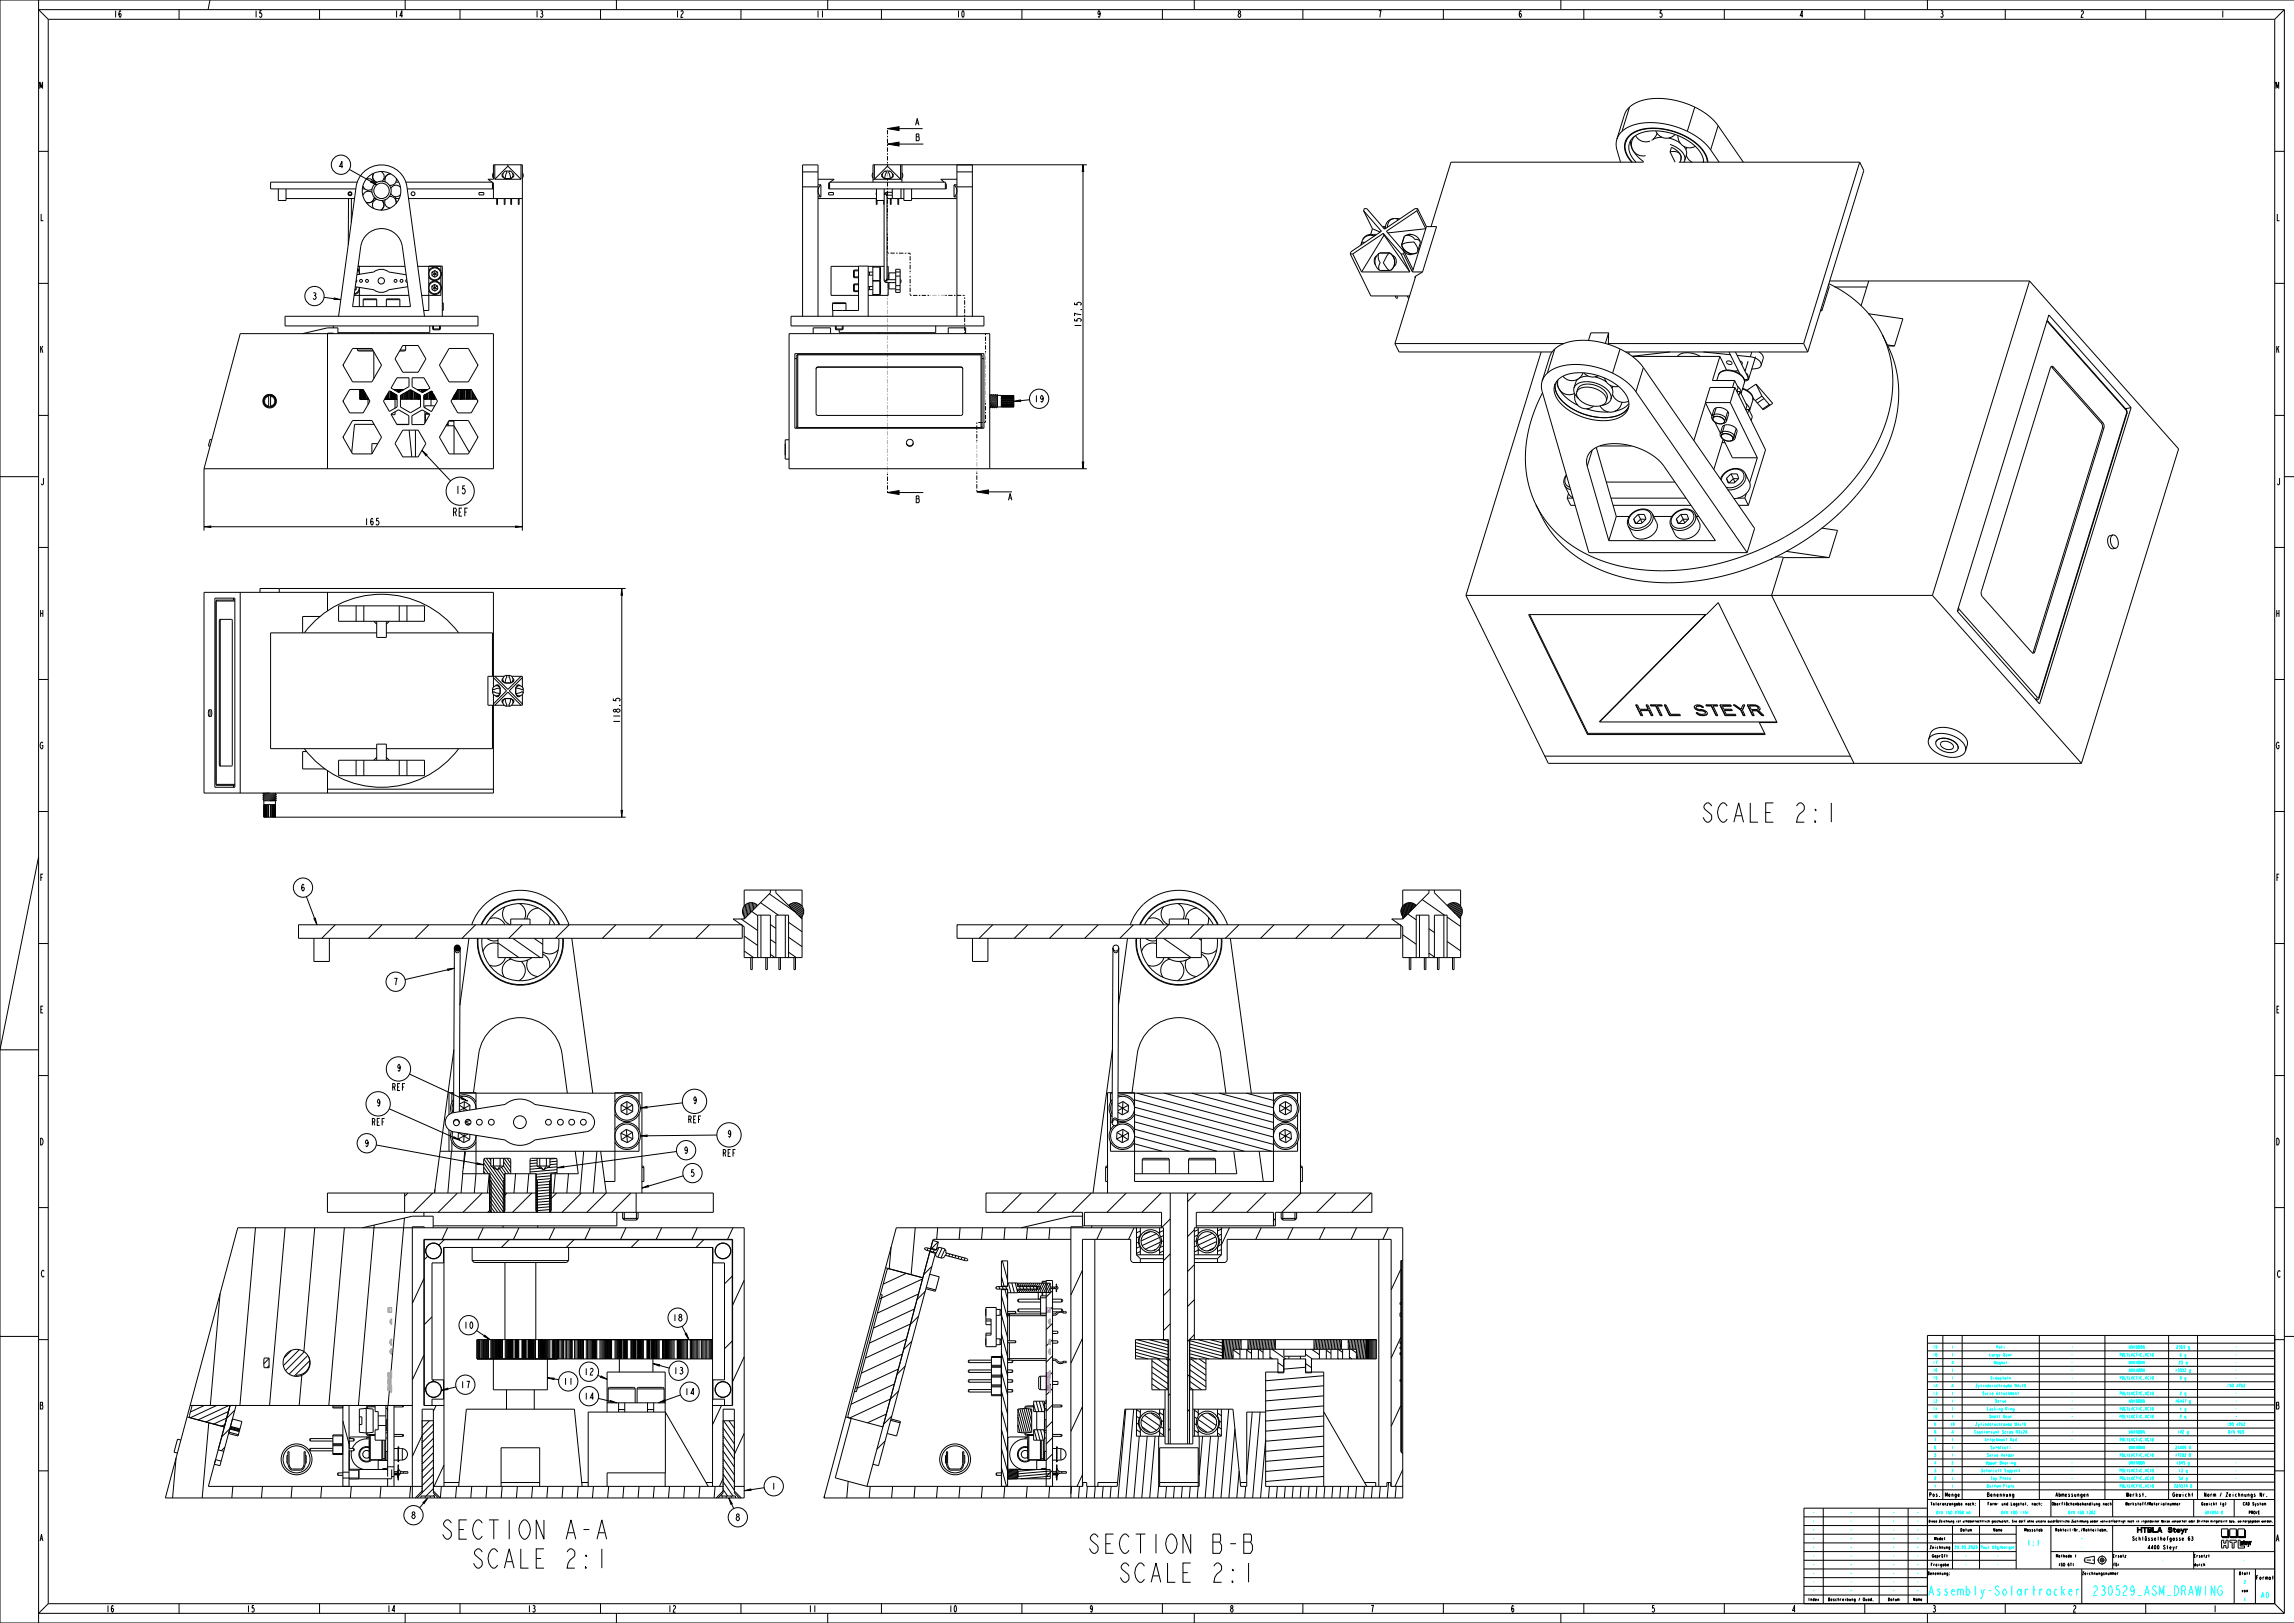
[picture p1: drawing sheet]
<svg xmlns="http://www.w3.org/2000/svg" width="1189mm" height="841mm" viewBox="0 0 1189 841" stroke-linecap="round" stroke-linejoin="round" font-family="sans-serif">
<defs><g id="words">
<g font-size="13">
<text x="882" y="426">SCALE 2:1</text>
<text x="230" y="798">SECTION A-A</text>
<text x="565" y="805">SECTION</text>
<text x="628" y="805">B-B</text>
<text x="245" y="813">SCALE 2:1</text>
<text x="580" y="820">SCALE 2:1</text>
</g>
<g font-size="6.5" fill="#0ff">
<text x="1000" y="827">Assembly-Solartracker</text>
<text x="1085" y="827">230529_ASM_DRAWING</text>
</g>
<g font-size="5.4">
<text x="236" y="256">15</text>
<text x="234" y="267">REF</text>
</g>
<g font-size="4.7">
<text x="205" y="555">9</text>
<text x="203" y="565">REF</text>
<text x="195" y="573">9</text>
<text x="359" y="572">9</text>
<text x="356" y="582">REF</text>
<text x="192" y="583">REF</text>
<text x="377" y="589">9</text>
<text x="374" y="599">REF</text>
</g>
<g font-size="4.6">
<text x="175" y="87">4</text>
<text x="162" y="155">3</text>
<text x="560" y="170" transform="rotate(-90 560 170)">157.5</text>
<text x="536" y="208">19</text>
<text x="189" y="272">165</text>
<text x="321" y="375" transform="rotate(-90 321 375)">118.5</text>
<text x="156" y="462">6</text>
<text x="204" y="510">7</text>
<text x="189" y="594">9</text>
<text x="354" y="598">9</text>
<text x="357" y="610">5</text>
<text x="240" y="688">10</text>
<text x="348" y="685">18</text>
<text x="302" y="713">12</text>
<text x="349" y="712">13</text>
<text x="238" y="719">17</text>
<text x="292" y="718">11</text>
<text x="302" y="725">14</text>
<text x="355" y="723">14</text>
<text x="400" y="772">1</text>
<text x="213" y="787">8</text>
<text x="381" y="788">8</text>
</g>
<g font-size="4.5">
<text x="59" y="9">16</text>
<text x="132" y="9">15</text>
<text x="204" y="9">14</text>
<text x="277" y="9">13</text>
<text x="350" y="9">12</text>
<text x="423" y="9">11</text>
<text x="496" y="9">10</text>
<text x="568" y="9">9</text>
<text x="641" y="9">8</text>
<text x="714" y="9">7</text>
<text x="787" y="9">6</text>
<text x="860" y="9">5</text>
<text x="932" y="9">4</text>
<text x="1005" y="9">3</text>
<text x="1078" y="9">2</text>
<text x="1151" y="9">1</text>
<text x="20" y="46">M</text>
<text x="1179" y="46">M</text>
<text x="21" y="114">L</text>
<text x="1180" y="114">L</text>
<text x="20" y="183">K</text>
<text x="1179" y="183">K</text>
<text x="21" y="251">J</text>
<text x="1180" y="251">J</text>
<text x="20" y="320">H</text>
<text x="1179" y="320">H</text>
<text x="20" y="388">G</text>
<text x="1179" y="388">G</text>
<text x="21" y="456">F</text>
<text x="1180" y="456">F</text>
<text x="21" y="525">E</text>
<text x="1180" y="525">E</text>
<text x="20" y="593">D</text>
<text x="1179" y="593">D</text>
<text x="21" y="662">C</text>
<text x="1180" y="662">C</text>
<text x="20" y="730">B</text>
<text x="1179" y="730">B</text>
<text x="20" y="799">A</text>
<text x="1179" y="799">A</text>
<text x="55" y="835">16</text>
<text x="128" y="835">15</text>
<text x="200" y="835">14</text>
<text x="273" y="835">13</text>
<text x="346" y="835">12</text>
<text x="419" y="835">11</text>
<text x="492" y="835">10</text>
<text x="564" y="835">9</text>
<text x="637" y="835">8</text>
<text x="710" y="835">7</text>
<text x="783" y="835">6</text>
<text x="856" y="835">5</text>
<text x="929" y="835">4</text>
<text x="1001" y="835">3</text>
<text x="1074" y="835">2</text>
<text x="1147" y="835">1</text>
</g>
<g font-size="3.9" fill="#0ff">
<text x="1050" y="801">1:1</text>
<text x="1172" y="828">A0</text>
</g>
<g font-size="3.3">
<text x="1106" y="794">HTBLA</text>
<text x="1122" y="794">Steyr</text>
<text x="1161" y="800">steyr</text>
</g>
<g font-size="2.6">
<text x="1000" y="776">Pos.</text>
<text x="1008" y="776">Menge</text>
<text x="1030" y="776">Benennung</text>
<text x="1065" y="776">Abmessungen</text>
<text x="1102" y="776">Werkst.</text>
<text x="1126" y="776">Gewicht</text>
<text x="1143" y="776">Norm / Zeichnungs Nr.</text>
<text x="1105" y="798">Schlüsselhofgasse 63</text>
<text x="1113" y="803">4400 Steyr</text>
<text x="1169" y="819">Format</text>
</g>
<g font-size="2.6" fill="#0ff">
<text x="939" y="785">-</text>
<text x="959" y="785">-</text>
<text x="981" y="785">-</text>
<text x="993" y="785">-</text>
<text x="939" y="789">-</text>
<text x="959" y="789">-</text>
<text x="981" y="789">-</text>
<text x="993" y="789">-</text>
<text x="939" y="794">-</text>
<text x="959" y="794">-</text>
<text x="981" y="794">-</text>
<text x="993" y="794">-</text>
<text x="939" y="798">-</text>
<text x="939" y="803">-</text>
<text x="959" y="798">-</text>
<text x="959" y="803">-</text>
<text x="981" y="798">-</text>
<text x="981" y="803">-</text>
<text x="993" y="798">-</text>
<text x="993" y="803">-</text>
<text x="939" y="807">-</text>
<text x="959" y="807">-</text>
<text x="981" y="807">-</text>
<text x="993" y="807">-</text>
<text x="939" y="812">-</text>
<text x="959" y="812">-</text>
<text x="981" y="812">-</text>
<text x="993" y="812">-</text>
<text x="939" y="816">-</text>
<text x="939" y="821">-</text>
<text x="959" y="816">-</text>
<text x="959" y="821">-</text>
<text x="981" y="816">-</text>
<text x="981" y="821">-</text>
<text x="993" y="816">-</text>
<text x="993" y="821">-</text>
<text x="939" y="825">-</text>
<text x="959" y="825">-</text>
<text x="981" y="825">-</text>
<text x="993" y="825">-</text>
</g>
<g font-size="2" fill="#0ff">
<text x="1002" y="699">19</text>
<text x="1011" y="699">1</text>
<text x="1035" y="699">Poti</text>
<text x="1073" y="699">-</text>
<text x="1103" y="699">UNKNOWN</text>
<text x="1128" y="699">2365 g</text>
<text x="1158" y="699">-</text>
<text x="1002" y="707">17</text>
<text x="1002" y="703">18</text>
<text x="1011" y="707">4</text>
<text x="1011" y="703">1</text>
<text x="1031" y="703">Large Gear</text>
<text x="1033" y="707">Magnet</text>
<text x="1073" y="707">-</text>
<text x="1073" y="703">-</text>
<text x="1099" y="703">POLYLACTIC_ACID</text>
<text x="1103" y="707">UNKNOWN</text>
<text x="1129" y="707">25 g</text>
<text x="1130" y="703">6 g</text>
<text x="1158" y="707">-</text>
<text x="1158" y="703">-</text>
<text x="1002" y="711">16</text>
<text x="1011" y="711">1</text>
<text x="1036" y="711">-</text>
<text x="1073" y="711">-</text>
<text x="1103" y="711">UNKNOWN</text>
<text x="1127" y="711">13352 g</text>
<text x="1158" y="711">-</text>
<text x="1002" y="719">14</text>
<text x="1002" y="715">15</text>
<text x="1011" y="719">4</text>
<text x="1011" y="715">1</text>
<text x="1024" y="719">Zylinderschraube M4x16</text>
<text x="1032" y="715">Sideplate</text>
<text x="1073" y="715">-</text>
<text x="1099" y="715">POLYLACTIC_ACID</text>
<text x="1130" y="715">9 g</text>
<text x="1154" y="719">ISO 4762</text>
<text x="1158" y="715">-</text>
<text x="1002" y="723">13</text>
<text x="1011" y="723">1</text>
<text x="1028" y="723">Servo Attachment</text>
<text x="1073" y="723">-</text>
<text x="1099" y="723">POLYLACTIC_ACID</text>
<text x="1130" y="723">2 g</text>
<text x="1158" y="723">-</text>
<text x="1002" y="731">11</text>
<text x="1002" y="727">12</text>
<text x="1011" y="731">1</text>
<text x="1011" y="727">1</text>
<text x="1030" y="731">Locking Ring</text>
<text x="1034" y="727">Servo</text>
<text x="1073" y="731">-</text>
<text x="1073" y="727">-</text>
<text x="1099" y="731">POLYLACTIC_ACID</text>
<text x="1103" y="727">UNKNOWN</text>
<text x="1127" y="727">16447 g</text>
<text x="1130" y="731">1 g</text>
<text x="1158" y="731">-</text>
<text x="1158" y="727">-</text>
<text x="1002" y="735">10</text>
<text x="1011" y="735">1</text>
<text x="1031" y="735">Small Gear</text>
<text x="1073" y="735">-</text>
<text x="1099" y="735">POLYLACTIC_ACID</text>
<text x="1130" y="735">2 g</text>
<text x="1158" y="735">-</text>
<text x="1002" y="743">8</text>
<text x="1002" y="739">9</text>
<text x="1011" y="739">10</text>
<text x="1011" y="743">4</text>
<text x="1024" y="743">Countersunk Screw M3x20</text>
<text x="1024" y="739">Zylinderschraube M4x10</text>
<text x="1073" y="743">-</text>
<text x="1103" y="743">UNKNOWN</text>
<text x="1129" y="743">142 g</text>
<text x="1154" y="739">ISO 4762</text>
<text x="1155" y="743">DIN 965</text>
<text x="1002" y="747">7</text>
<text x="1011" y="747">1</text>
<text x="1029" y="747">Attachment Rod</text>
<text x="1073" y="747">-</text>
<text x="1099" y="747">POLYLACTIC_ACID</text>
<text x="1131" y="747">-</text>
<text x="1158" y="747">-</text>
<text x="1002" y="755">5</text>
<text x="1002" y="751">6</text>
<text x="1011" y="755">1</text>
<text x="1011" y="751">1</text>
<text x="1030" y="755">Servo Holder</text>
<text x="1032" y="751">Solarcell</text>
<text x="1099" y="755">POLYLACTIC_ACID</text>
<text x="1103" y="751">UNKNOWN</text>
<text x="1127" y="755">17202 G</text>
<text x="1127" y="751">24466 G</text>
<text x="1002" y="759">4</text>
<text x="1011" y="759">2</text>
<text x="1029" y="759">Upper Bearing</text>
<text x="1073" y="759">-</text>
<text x="1103" y="759">UNKNOWN</text>
<text x="1128" y="759">1345 g</text>
<text x="1158" y="759">-</text>
<text x="1002" y="767">2</text>
<text x="1002" y="763">3</text>
<text x="1011" y="767">1</text>
<text x="1011" y="763">2</text>
<text x="1027" y="763">Solarcell Support</text>
<text x="1032" y="767">Top Plate</text>
<text x="1073" y="767">-</text>
<text x="1073" y="763">-</text>
<text x="1099" y="767">POLYLACTIC_ACID</text>
<text x="1099" y="763">POLYLACTIC_ACID</text>
<text x="1129" y="767">54 g</text>
<text x="1129" y="763">13 g</text>
<text x="1158" y="767">-</text>
<text x="1158" y="763">-</text>
<text x="1002" y="771">1</text>
<text x="1011" y="771">1</text>
<text x="1030" y="771">Bottom Plate</text>
<text x="1099" y="771">POLYLACTIC_ACID</text>
<text x="1127" y="771">224574 G</text>
<text x="1004" y="785">DIN ISO 2768 mK</text>
<text x="1037" y="785">DIN ISO 1101</text>
<text x="1072" y="785">DIN ISO 1302</text>
<text x="1143" y="785">301894 G</text>
<text x="1013" y="803">29.05.2023</text>
<text x="1027" y="803">Paul Köglberger</text>
<text x="1078" y="798">-</text>
<text x="1078" y="803">-</text>
<text x="1018" y="807">-</text>
<text x="1035" y="807">-</text>
<text x="1120" y="809">-</text>
<text x="1162" y="809">-</text>
<text x="1018" y="812">-</text>
<text x="1035" y="812">-</text>
<text x="1163" y="821">2</text>
<text x="1163" y="830">1</text>
</g>
<g font-size="2">
<text x="1001" y="780">Toleranzangabe nach:</text>
<text x="1030" y="780">Form- und Lagetol. nach:</text>
<text x="1064" y="780">Oberflächenbehandlung nach</text>
<text x="1102" y="780">Werkstoff/Materialnummer</text>
<text x="1141" y="780">Gewicht (g)</text>
<text x="1163" y="780">CAD System</text>
<text x="1166" y="785">PRO/E</text>
<text x="1016" y="794">Datum</text>
<text x="1033" y="794">Name</text>
<text x="1049" y="794">Massstab</text>
<text x="1066" y="794">Rohteil-Nr./Rohteilabm.</text>
<text x="1000" y="803">Zeichnung</text>
<text x="1003" y="798">Model</text>
<text x="1001" y="807">Geprüft</text>
<text x="1066" y="807">Methode I</text>
<text x="1095" y="807">Ersatz</text>
<text x="1137" y="807">Ersetzt</text>
<text x="1001" y="812">Freigabe</text>
<text x="1067" y="812">ISO 6T1</text>
<text x="1095" y="812">für</text>
<text x="1137" y="812">durch</text>
<text x="999" y="816">Benennung:</text>
<text x="1079" y="816">Zeichnungsnummer</text>
<text x="1161" y="816">Blatt</text>
<text x="1162" y="825">von</text>
<text x="937" y="830">Index</text>
<text x="948" y="830">Beschreibung / Quad.</text>
<text x="979" y="830">Datum</text>
<text x="992" y="830">Name</text>
</g>
<g font-size="1.4">
<text x="1000" y="789">Diese Zeichnung ist urheberrechtlich geschuetzt. Sie darf ohne unsere</text>
<text x="1062" y="789">ausdrückliche Zustimmung weder vervielfaeltigt noch in irgendeiner Weise</text>
<text x="1126" y="789">verwertet oder Dritten mitgeteilt bzw. weitergegeben werden.</text>
</g>
</g></defs>
<g fill="none" stroke="#000" stroke-width=".52">
<path d="M0 0h1189v841h-1189zM20 0v841M25 10v821M25 10h1154M93 5v5M109 0l-1 5M166 5v5M210 0v5M238 5v5M311 5v5M320 0v5M384 5v5"/>
<path d="M429 0v5M457 5v5M530 5v5M602 5v5M619 0v5M675 5v5M748 5v5M809 0v5M821 5v5M894 5v5M967 5v5M999 0v5"/>
<path d="M1039 5v5M1112 5v5M1179 10v821M1184 5h-1164l5 5M1184 5l-5 5M1184 5v831M845 55l-3 4-4 13M845 55a30 30 0 0 1 28-2l5 2M845 55l-4 13M878 55l7 5 6 5M878 55l-3 13M20 78h5"/>
<path d="M460 67l6-1v2zM460 75l6-1v2zM466 75h13M466 67h12M475 65v-4l1 4M475 64h1M475 69l1 1v3h-1zM475 71h1M838 72v4l2 8M841 68l-3 4M841 68a30 30 0 0 1 28-2l6 2M845 73l1 4"/>
<path d="M846 78l2 3 4 3M847 71h.1M847 71a6 6 0 0 0-1 7 6 6 0 0 0 7 3M848 70a6 6 0 0 0 7 3M857 72l-1 1M857 72h.1M858 68a6 6 0 0 0 10 2M859 69l-2 3M861 71l-4 1M865 72l6 2M866 79h3l2 1M866 79l2 5"/>
<path d="M866 76v3M870 70a6 6 0 0 0 3 6M873 76a6 6 0 0 0 6 0M873 76l1 2v2M874 78h.1M874 76v2M875 68l7 4 5 6M887 78l4 6M891 65l-4 13M891 65l13 19M1179 78h5M185 94h-45v4h44"/>
<path d="M188 98h1M188 96a3 3 0 0 0 5 2M190 93a3 3 0 0 1 4 3M193 100a3 3 0 0 0-5 1M194 94h1M195 94l-2-2 1-2a3 3 0 0 0 1 4M195 94v1M198 89a3 3 0 0 1 0 5M199 93l2-2 1-1a3 3 0 0 0-2 4M205 94h2M205 92a3 3 0 0 1-3 4M208 97a3 3 0 0 0-5 1"/>
<path d="M210 94h45v4M211 98h45M248 100h3v1h-3zM255 94l-2-1h3v-8h15v190M255 95h1v8M256 90l-1 1 1 1M256 85v8M256 93h14M261 91h.1M261 91v1M261 92l1 1M261 92h.1"/>
<path d="M262 93h.1M262 93h3M262 89l-1 2M262 89h.1M262 89h2M262 89h1l-1 4M263 86l-7 7M263 85v1M263 86l7 7M264 89l1 4M264 89h.1M264 89l2 2"/>
<path d="M265 93h.1M265 92v1M265 92h.1M266 91h.1M266 91l-1 1M270 85v8M271 90v1v1M416 97h8M416 89h8M424 93h8l-2 1M424 96h1M425 96l-1 3 1 3"/>
<path d="M425 96v6M429 100h3v1h-3zM430 94h60v4h-60zM430 95h-1v3M452 90v1v1M452 93h15M453 85v8l7-7M454 100h.1M454 100v1M457 91h.1M457 91l1 1M458 92h.1"/>
<path d="M458 92l1 1M459 93h2M459 93h.1M459 89l-2 2M459 89h.1M459 89h2M459 89h1l-1 4M459 100l-1 1M459 100h.1M460 100h-1M460 100h.1M460 100h2"/>
<path d="M460 85v1M461 89h-1l1 4M461 89h.1M461 89l2 2M461 93h.1M462 92l-1 1M462 92h.1M462 98v5h5v-5M463 91l-1 1M463 91h.1M467 85v8l-7-7M467 85v9"/>
<path d="M467 90l1 1-1 1M490 95v3M494 96l2 3-2 3M494 96v6M494 96h2M496 93h-8l1 1M496 85v79M496 97h8M496 89h8M504 85v79M561 85l1 4h-1zM561 89v150"/>
<path d="M563 85h-111v9M852 84h-100l-10 33M870 84h94M871 80h.1M871 80v2v2M874 80l1 2 2 2M883 84h.1M964 84l-29 94M964 84l2 4-29 94M148 103h36M181 100v1M182 100v1"/>
<path d="M194 102a3 3 0 0 1-4 3 3 3 0 0 0 4-2M195 103a3 3 0 0 0-1 5M198 104l1 3M199 107l-2 2zM200 103a3 3 0 0 0 2 5M202 102a3 3 0 0 1 3 3v-2M203 100a3 3 0 0 0 5 1M205 103h2M207 101h.1M212 103h59M424 102h1M454 101h.1"/>
<path d="M458 104v41M459 100l1 2M459 100l1 1M460 102v42M460 101v1M460 101h2M494 102h2M707 109l9 11-16 10v2M707 109l4 10M711 119l-1 2M711 119l4 1M716 117h2"/>
<path d="M718 118h.1M722 113l-3 2-1 3M722 113h.1M722 113h3M722 113l-2 2-1 3M725 113h1M725 113h-1v1M734 109l-15 11 9 10M734 109l5 10-20 2M735 108h-2l-15 11-10-11h-1v1M735 108l-1 1M735 108l4 9"/>
<path d="M739 117l-7 24M739 117h6l-8 24M185 139l1 1M186 138h24M186 138v4l-1-2M190 122a11 11 0 0 1 11-3 11 11 0 0 1 8 9l4 31h-30l4-32zM217 138h11v2M445 138h-14v15h14M450 138h8M452 138v2M460 138v7M464 140v1"/>
<path d="M467 140v1M700 132l11 21h20M700 132h1M701 132l5 9M705 127h.1M706 124l-1 3M706 124h.1M707 126l-1-1-1 2M712 122h-3l-3 2M713 122h-4l-3 2M713 122h.1M715 131l-2 2v3v2l2 2"/>
<path d="M715 131l-1 2 1 3v2v2M715 131h.1M717 121l-16 11M717 121v1M717 121l9 11M717 122l-11 19M717 122l14 19M720 131l3 3-1 4M720 131l-3 4a1.6 1.6 0 0 0 1 3l2 2M720 131h.1M720 131h-5M722 138l-1 2"/>
<path d="M722 138h.1M726 132l5 9M726 132h1M726 127l3 3 3 2M727 127l2 3 3 1M727 127h-1M727 127l1-1 4-1a2.9 2.9 0 0 1 3 3v2M727 132l5 9M728 130l-1 2M728 130l4 10M728 123l-2 4M728 123h.1"/>
<path d="M728 122v1M728 122h3l2 2h2l1 1M728 122l2-1 3 1 2 1 1 2M732 132h.1M732 131h.1M734 131h-2M734 131l-2 1M734 131h.1M735 130l-1 1M736 125l-1 5M20 147h5M184 153h28"/>
<path d="M184 152l1-1 1-2v10M184 150h1M185 146h.1M185 150h-1M185 149v1M185 145h.1M186 151l-2 2M188 155h7zM194 141a6 6 0 0 1 7 0l10 1M200 155h7zM211 149l-10 1a6 6 0 0 1-7 0M222 140a3 3 0 0 1 6-1 3 3 0 0 1 0 6 3 3 0 0 1-6-1"/>
<path d="M222 147a3 3 0 0 1 6-1 3 3 0 0 1 0 6 3 3 0 0 1-6-1M224 148l3 2M224 148v2M224 141v2M224 143l1 1M224 141l3 2M224 150l1 1M225 147l-1 1M225 147l2 1M225 147v4M225 140l-1 1M225 140v4"/>
<path d="M225 140l2 1M227 148l-3 2M227 148v2M227 141l-3 2M227 143l-2 1M227 141v2M227 150l-2 1M228 151v2h-9M228 143v5M229 157h1h-1M432 157h6zM442 140h1v4l-1-1"/>
<path d="M442 148l1-1v4h-1M442 140v3M442 148v3M442 151h3M442 148h3M442 143h3M442 140h3M450 141h2M450 150h2M450 148h2M450 143h2M451 141v2"/>
<path d="M451 148v2M452 143v5M452 151v2M456 145v-7v15v-7M458 145l1 1M459 146h1M460 146h.1M460 146h4M460 144v1M460 144l-1 2M460 145l-1 1M460 145h4"/>
<path d="M460 146v7h-10M464 143h3v5h-3zM464 150v2M467 150v2M467 146h.1M467 145h.1M706 141h25M715 140h5M721 140h-1M721 140h.1M732 141h5M734 143l-11 35"/>
<path d="M737 141l-4 2 1 1M948 148v1l-4 12M948 146h104M951 149h17M969 146l-4 12M1052 146l-50 163M1052 146l77 87-50 163M1179 147h5M125 173h131v70h-150zM157 173l13-3h5v3M173 173h-3v70M175 164l10-67a13 13 0 0 1 13-12 13 13 0 0 1 13 12l9 67"/>
<path d="M193 172v1M202 172v1M209 179h8l4 7-4 7h-8l-4-7zM210 179v2M220 161h2v-23h7v26M225 171h3M225 171l-1-1h4v1M225 169v2M228 169v2M416 164v-79h8v79M421 173v-3h9v3M433 161h-1v3"/>
<path d="M433 171h4M433 171v-1h4v1M433 169v2M437 169v2M437 161h8v-23h5v26M455 172v1M464 172v1M491 173v-3h9v3M723 178l2 4h80M723 178h88M834 178h101M834 172h-9l-2 4"/>
<path d="M834 172l-2 6M834 172v6M935 178l2 4M944 161h.1M944 160v1M968 163l18 2-4 14M978 179h4M979 179h3M1062 163l43 48-48 154-43-48zM178 189v1M183 181h10l5 8-5 9h-10l-5-9zM185 181l1 1h8"/>
<path d="M185 181h8M185 181h.1M206 196h6v4l-5 3-4-2zM207 181h3M210 181v1h-3M214 196h6l3 5-4 2-5-3zM233 181h10l5 8-5 9h-10l-5-9zM248 189v1M412 183h98v39h-98zM412 186h1M509 186h1M799 182l-39 127"/>
<path d="M799 197v6l25 83h82M802 193l-3 4M802 193a30 30 0 0 1 29-2l5 2M806 181l-3 3-4 13M806 181a30 30 0 0 1 29-2l5 2M806 181l-4 12M807 198l1 3M808 197a6 6 0 0 0 1 6 6 6 0 0 0 7 1M810 195a6 6 0 0 0 8 1M818 196l-1 2M818 196h.1M820 193l-2 3"/>
<path d="M821 193a6 6 0 0 0 7 2M823 195l-5 1M827 195l6 3M832 196a6 6 0 0 0 7 4M834 200l2 1M836 193l7 5 5 5M840 181l7 4 5 5M840 181l-4 12M843 182h94M844 182v1M846 185h45M852 190l-4 13"/>
<path d="M852 190l57 84-3 12M866 182l-20 3M891 185l-3 12h11M891 185l4 7M891 193l4-1 5 1 3 2 1 2v1l-1-3-3-2-6-1-2 1-1 1zM899 197l-1 4M899 197l2 4-1 2M904 197h1M905 197h.1M905 193l1 1v2M906 195h.1M906 195v1"/>
<path d="M906 197h-1M906 197h.1M906 196l-2 1M906 196h.1M906 196v1M908 182l-1 3 4 2 2 1v1M910 199l-5 3M910 199l9 10-5 3-5-6M910 199l3 6M912 182l2 3-1 4M913 189l-1 1-2 1M20 215h5"/>
<path d="M137 207h.1M137 207v1M137 208h.1M137 209h.1M137 206h.1M137 206v1M137 210h.1M137 210h1M138 210l1 1M138 210h.1M138 206h.1M138 206h-1"/>
<path d="M138 205v1M138 205h.1M139 205h-1M139 211h.1M139 205h.1M139 205v6M140 204l2 1 1 2v2l-2 2M140 204l2 1 1 3-1 2-2 1-3-1-1-2 1-3 3-1M140 204l-2 1-1 2v2l1 1M140 205v6M140 211h-1M140 211h.1"/>
<path d="M140 205h.1M140 205h1M141 210h.1M141 210l-1 1M141 205l1 1M141 205h.1M141 211h-1M141 211h.1M142 210h.1M142 206h.1M142 210h-1M142 209h.1"/>
<path d="M142 206l1 1M143 209h-1M143 209h.1M143 207h.1M143 207v1M178 208h.1M181 202h7l4 6-4 6h-7l-3-6zM183 218h10l5 9-5 8h-10l-5-8zM186 202v5h5M187 202v5M188 202v5M189 202v5"/>
<path d="M189 203v4M189 204v3M190 204v3M190 205v2M191 206v1M191 207h.1M194 220h-10l-2 14M199 207h7M199 207h.1M200 206v1M200 205v2M201 205v2"/>
<path d="M201 204v3M201 203v4M202 203v4M202 202l4 3v6l-4 2-3-5zM203 203v4M203 215l4-3 5 3v5h-6zM204 203v4M204 204v3M204 202h5M204 202h.1M205 202h.1M205 204v3"/>
<path d="M205 202v1M205 205v2M206 220h6M206 202v1M207 202v1M208 207h10M208 205l5-3 5 3v6l-5 3-5-3zM208 202v1M208 205v2M208 202h.1M208 204v3M209 202h.1"/>
<path d="M209 204v3M210 204v3M210 203v4M211 203v4M212 202v5M213 202v5M213 215l6-3 4 3-3 5h-7zM214 202v5M214 203v4M215 203v4M216 204v3M216 202h.1"/>
<path d="M217 202h.1M217 204v3M217 202v1M217 205v2M218 202v1M218 205v2M219 202v1M220 202v1M220 207h6M220 205l4-2 3 5-3 5-4-2zM220 205v2M220 218h1"/>
<path d="M220 213v6M220 204v3M221 202v1M221 204v3M221 202h.1M222 202h-6M222 214l-2 1h3M222 203v4M223 203v4M223 203v7M224 203v4M224 204v3"/>
<path d="M225 204v3M225 205v2M225 210h-5v1M232 220h.1M232 219v2M233 218h10l5 9-5 8h-10l-5-8zM233 218h2M234 207h13M235 206v1M235 210h.1M235 205v2M235 210v1"/>
<path d="M235 218v3M236 205v2M236 204v3M236 203v4M237 203v4M237 202v5M237 202h7l4 6-4 6h-7l-3-6zM238 202v5M239 202v5M240 202v5M241 202v5M242 202v5"/>
<path d="M243 202v5M244 202v5M245 202v5M245 203v4M245 204v3M246 204v3M246 205v2M246 206v1M247 206v1M247 207h.1M248 208h.1M513 211h.1"/>
<path d="M513 204v1M513 205v6M513 205l1 6M514 211h.1M514 204h.1M514 204l-1 1M514 211h-1M514 204v7M514 204v1M514 205l1 6M515 211h.1M515 204h.1"/>
<path d="M515 204l-1 1M515 211h-1M515 204v7M515 204v1M515 205l1 6M516 211h.1M516 204h.1M516 204l-1 1M516 211h-1M516 204v7M516 204v1M516 205l1 6"/>
<path d="M517 211h.1M517 204l-1 1M517 205h8v6h-8M517 204v7M517 204h.1M517 211h-1M519 211h.1M519 209h6M519 210h6M519 211h6M519 208h6M519 207h6"/>
<path d="M519 206h6M519 205h6M519 205v6M808 201l4 5 6 4M816 204a6 6 0 0 0 3 7 6 6 0 0 0 7-1M822 212l6 1 6 1M836 201v3M836 201h.1M836 204a6 6 0 0 0 8 4M836 200v1M841 208a6 6 0 0 1-5 6 6 6 0 0 1-7-4M844 209l-3 3-4 1"/>
<path d="M848 203l58 83M884 209l3 7M884 209h13M884 209l-6 19M888 217v1M888 217h.1M888 218l-1-1v-2h2h2l2 1 2 1v2h-2M888 218h.1M888 218l4 2M888 218l1 1M889 219l3 5M889 219h.1"/>
<path d="M889 219h1M889 211l-1 6M890 216l3 1 1 2M890 216l-2 1M890 219h.1M890 219l1 1M891 220h.1M891 220h1M892 220h.1M893 220h-1M893 219v1M894 219l-1 1"/>
<path d="M894 219h-1M894 219h.1M895 213l-1 6M897 209l14 28M899 201h-13l-2 8M899 201l-2 8M899 201l16 32-9 29M901 203h-1M901 203h1M902 203l3 7v2M902 203l-1 2M903 201l4 3 1 2v1v-1l-1-2-4-2"/>
<path d="M905 212v1M905 212h1M906 212v2M906 212l2 4v2M913 205l-3 3M913 205l4 5M914 207l-3 2M917 210h.1M917 210l-3 2M1105 211l-3 1M1179 215h5M178 226v1"/>
<path d="M196 230h-3v5M209 223h8l4 7-4 7h-8l-4-7zM212 223l1 14M215 223v14M231 221h4M235 221l8 13M235 221v14M248 226v1M407 230h.1M407 236h.1M409 228h-2v10h2M561 239h1l-1 4z"/>
<path d="M825 233l-2 9M827 232l11 36M829 231h17M892 226l1 1M892 226h.1M892 226l1-1h3l2 1v2M892 226l2-1h2l2 1v2M893 229h1M893 227l-1-1v-2h2h2l2 1 1 1v2l-2 1M893 227l3 2M893 227h.1M893 227v1"/>
<path d="M893 228h.1M893 228h1M894 228h.1M894 220l-2 6M894 228l1 1M895 229h.1M895 229h1M896 229h.1M897 229h-1M897 229h.1M898 228l-1 1M898 228h.1"/>
<path d="M900 222l-2 6M911 237h-13l-5-9-5 15M911 237l-4 13M0 247h20M106 243v32M460 255l6-1v2zM466 255h13M475 257h1v3h-1zM475 258h1M506 255l6-1v2zM512 255h13M513 243v-70h-104v70h154"/>
<path d="M523 259l1-3v3M523 258h1M812 246l-1 2v3l1 2 2 1M812 246l-1 2v2l1 2h2M812 258l2 4h2M812 258h3M813 256l-1 2M823 242l-1-4a12 12 0 0 1 13-8 34 34 0 0 1 27 12l27 38h-55M823 242l11 38M833 250h35M835 258h39M892 248l2-3 4-2h3l3 2 1 3-2 3-4 2-3 1"/>
<path d="M892 249l2-3 3-2 4-1 2 2 1 3-2 3-4 2-3-1M895 248l1 2M897 246h3l1 2-2 2h-3l-1-2M897 246l1 2M897 246l-2 2M898 248h3M898 248l1 2M898 248l-2 2M901 258h3M904 258l2 4M905 256l-1 2M1184 247h5"/>
<path d="M106 273h3zM109 273h158M267 273h4h-4zM836 262h40M838 268l-4 12M838 268h6M845 266l4-2h4l3 2 1 3-2 3-2 2-3 1h-3l-2-2-1-2v-2zM846 266l3-1 4-1 2 2 1 2-1 3-2 2-3 1h-3l-2-1-1-2v-2zM847 269l1 2 2-2M849 267l1 2M849 267h3l1 2-2 2h-3l-1-2M849 267l-2 2"/>
<path d="M850 269l1 2M850 269h3M857 268h10M868 266l3-2h4l3 2 1 3-1 3-3 2-3 1h-3l-2-2-1-2v-2zM868 266l3-1 4-1 2 2 1 2-1 3-2 2-3 1h-3l-2-1-1-2v-2zM869 269l1 2M869 269l1 2h3l2-2M871 267l1 2M871 267h3l1 2M871 267l-2 2M872 269l1 2M872 269h3"/>
<path d="M872 269l-2 2M879 268h1M901 262h5M944 274l8 1-4 14M20 284h5M919 289l-1 1M920 289h4M924 289h24M924 289l-6 20 43 87M926 286l22 3M1179 284h5M111 310h11v98h-11z"/>
<path d="M121 310v1M125 307v104M137 305h.1M143 305h.1M145 305v2M166 319h-9v9M170 307v10M175 314h45v8h-45zM185 314v8M189 314v8M207 314v8M211 314v8"/>
<path d="M322 305l1 3h-1zM322 308v112M324 305h-189v2M760 309l43 87h276M760 309h242M793 318l30 62M884 318l-55 56M884 318h-92l31 63M1002 309l77 87M194 322l1 1M195 328h-55v60h55M195 322v8h5v-8"/>
<path d="M200 328h55v22M202 322l-2 1M20 352h5M255 359l1-1 3 1M255 357v2M255 359h.1M255 359l3 2M256 356v-49h-150v104h150v-51M256 351l7 7-7 7M256 350l7 7 7-7M258 355l-3 2M258 355h.1"/>
<path d="M258 355l1 1M259 356h.1M259 356v1M259 357l-3 1-1-1M259 359l-1 2M259 359h.1M259 357h.1M259 357v2M259 359v1M261 352h.1M261 352v1M261 353h.1"/>
<path d="M261 353l1 1M261 350h-8v15h8M262 354h.1M262 354h3M262 350h.1M262 350l-1 2M262 350l1 1-1 3M262 350h2M264 350v1l1 3M264 350h.1M264 350l2 2M265 354h.1"/>
<path d="M265 350h6v6M265 353v1M265 353h.1M266 352l-1 1M266 352h.1M267 359l1 1M267 359h.1M267 357h.1M267 357v2M267 357l4 1v-1M268 356l-1 1M268 356h.1"/>
<path d="M269 355l-1 1M269 355h.1M269 355l2 2M271 360v5h-6M271 351l-7 7 7 7M271 359l-2 2M271 359h.1M271 359v-1l-4 1M271 357v2M1179 352h5M255 365v23h-55M256 365l7-6 7 6"/>
<path d="M258 361h.1M259 360l-1 1M259 360h.1M261 364l1 2M261 364h.1M261 362v2M261 362h.1M262 362h-1M262 362l1 3-1 1M262 362h.1M262 362h3M262 366h.1"/>
<path d="M262 366h2M264 366h.1M265 362h.1M265 362l-1 3v1M265 362l1 2M266 364h.1M266 364l-2 2M268 360h.1M268 360l1 1M269 361h.1M829 374l62-62 30 62h-9M829 374h92"/>
<path d="M848 365l3 6M850 368l1 3M850 368h5M851 371h.1M853 365l1 3M854 368l-1-3h1l3 6h-1M854 368h-4l-1-3h-1l3 6M855 368l1 3M855 368h-5M855 368h.1M856 365v1M856 366h2"/>
<path d="M856 366l-1-1h6l1 1h-3M856 366h.1M856 371h1M856 371h.1M858 366l3 5M858 366h.1M859 366l3 5h-1M861 371h.1M861 366h-2M863 365h1l2 5h5v1h-6zM863 365l2 6M865 371h6"/>
<path d="M865 371h.1M878 366l2-1 3 1M878 367h.1M878 366v1M878 367l1 1M878 367h1M879 368h1M879 367l1 1M879 367v1M879 366l1 1a6 6 0 0 1 5 3M879 369h1M879 370h1"/>
<path d="M880 366h-1M880 369v1M880 369l-1 1M880 366h.1M880 368h.1M880 366h1M880 370l1 1M880 370h1M880 370h.1M880 368h1M881 366h.1M881 368h1"/>
<path d="M881 371h1M881 368h.1M881 370l1 1M881 370v1M881 366h1M882 366v1M882 366h.1M882 371h1M882 368h1M882 371h.1M882 368h.1M882 366h1"/>
<path d="M883 366v1h-1M883 368v1M883 368h.1M883 369h1M883 371h.1M883 368l1 1M884 369h.1M884 369l-1 1-4-1v1M884 371h-1M884 370l-1 1M884 370v1M884 365l1 1"/>
<path d="M884 366h3M884 366v-1h6v1h-2M885 370l-1 1M885 366h2M885 366h-1M885 370h.1M885 370h-1M887 366l2 5M887 366l3 5M887 366h.1M888 366l2 5h-1M890 371h.1"/>
<path d="M890 371h-1M890 366h-2M892 365l2 6M893 366v2h5h-4M893 366h4v-1h-6l3 6M894 368l1 2h4l1 1h-6M894 371h6M894 371h.1M897 366h-4M898 368h-4M899 365l3 3M902 368l-4-3h1l3 3 1-3h1l-1 3 2 3h-1"/>
<path d="M902 368l2 3M902 368h.1M904 371h.1M906 365l2 6M907 366l1 2 3-1M907 366h3M908 368l1 3h-1M908 368h3M908 371h1M908 371h.1M910 366h.1M910 366h-3"/>
<path d="M910 366h1M911 368l2 3M911 366v1M911 368h-3M911 368h.1M911 366h.1M911 367h.1M912 368l2 3h-1M912 374l3 7h-92M912 374h.1M912 368v-2a7 7 0 0 0-6-1l2 6M912 368h.1"/>
<path d="M912 367v1M913 371h1M913 371h.1M159 389h-2v9h12M170 399v12M175 394h45v8h-45zM185 394v8M189 394v8M195 394v-8h5v8M195 392l-1 2M200 392l2 2M207 394v8"/>
<path d="M211 394v8M801 392h158M823 380h92M823 380v1M1000 383v3l1 2 3 2 3 2h4h4l2-1 2-2M1000 383l1-4 2-1 4-1 5 1 4 2 3 3 1 2-1 4M1002 381l-1 1-1 1M1002 381h.1M1002 381l6-1 6 2 4 3 1 2v2M1003 384v2l1 1 4 3h4l2-1 1-1M1003 384l1-1h2h4l4 2 1 2v1M1003 384h.1"/>
<path d="M1006 385l2-1 2 1 2 1v1l-1 1h-3l-2-2zM1015 388h.1M121 407v1M136 412h.1M136 414h.1M136 411h.1M136 413h.1M136 414l1 1M136 413l1 1M136 412l1 1M136 411l1 1M137 415h6"/>
<path d="M137 412h-1M137 413h-1M137 414h-1M137 417v6M138 417v6M140 411h-4M141 417v6M142 417v6M143 417v6M143 412l-6 1M143 414l-6 1M143 411l-6 1"/>
<path d="M143 413l-6 1M143 414v1M143 413v1M143 412v1M143 411v1M143 411h.1M143 412h-7M143 414h-7M143 413h-7M143 415h-3M143 415h.1M143 414h.1"/>
<path d="M143 413h.1M143 412h.1M170 409h86M322 420h1l-1 3zM20 421h5M139 423v-6h-2v6h187M139 423v-6h1v6M140 423v-6h3v6M1179 421h5M20 444l-20 100h20M155 479h230v7h-230zM174 479l-7 7"/>
<path d="M198 479l-7 7M222 479l-7 7M245 479a27 27 0 0 1 25-18 27 27 0 0 1 25 18l-7 7M246 479l-7 7M254 476h2h2l2 1 2 2M262 470a6 6 0 0 0 2 9M265 479v-3h10v3M269 468a6 6 0 0 1 3 8M271 479l-7 7M279 471a6 6 0 0 0-6 5M285 475v4M319 479l-7 7"/>
<path d="M343 479l-7 7M368 479l-7 7M384 476l9 6M386 475v1M386 469v6M387 468v7M388 468l-1 7M389 468l-1 6M389 468v5M390 468v4l3 2M391 468l-1 3M391 468v3"/>
<path d="M392 469v1M393 469a5 5 0 0 0-7 0 5 5 0 0 0 0 7M394 468l9 6M394 474v22M399 463l13 9M399 461v2l-13 13M399 479l3 2M402 461v2l14 13M407 474v22M409 478l7 5M409 469l2 2M410 468l3 6"/>
<path d="M410 468l5 8a5 5 0 0 0 0-7 5 5 0 0 0-6 0M411 468l5 7M411 468l5 6M412 468l4 6M413 468l4 5M414 468l3 4M416 470v-9h-30l-1 13M416 475v21h-30v-16l-6-4h6M496 479h230v7h-230zM496 479h.1M515 479l-7 7M533 479l-7 7"/>
<path d="M551 479l-7 7M569 479l-7 7M586 479a27 27 0 0 1 25-18 27 27 0 0 1 25 18M587 479l-7 7M595 476h3h2l1 1 2 2M603 470a6 6 0 0 0 3 9M606 479l-7 7M606 479v-3h10v3M611 468a6 6 0 0 1 2 8M620 471a6 6 0 0 0-6 5M624 479l-7 7M626 475v4"/>
<path d="M642 479l-7 7M660 479l-7 7M679 479l-7 7M697 479l-7 7M715 479l-7 7M726 471v2M727 470l-1 4M727 470v-9h30v9M727 475v1M727 469v6M728 469l-1 6M728 468v8a5 5 0 0 1-2-5"/>
<path d="M729 468l-1 7M729 468v6M730 468l-1 6M730 468v6l4 3M731 468l-1 5M731 468v5M731 468v4M732 468l-1 4M732 468v3M733 468l-1 3M733 468v3M733 469v1"/>
<path d="M734 469v1M734 469a5 5 0 0 0-8 2M736 474v22M737 466l12 8M741 461v2l-14 13M743 461v2l14 13M748 474v22M750 475l7 5M750 469l2 2M751 469l3 4M751 468l5 8a5 5 0 0 0 1-7 5 5 0 0 0-7 0M752 468l5 7"/>
<path d="M753 468l5 6M754 468l4 6M754 468l4 5M755 468l3 4M757 475v21h-30v-16l-6-4h6M20 489h5M236 490a1.5 1.5 0 0 1 2 1 1.5 1.5 0 0 1-1 2h-1a1.7 1.7 0 0 1 0-3zM236 490v1M237 490l-1 2M238 490l-2 3M238 490l-1 3M238 491l-1 2"/>
<path d="M238 491v1M239 491l-1 2-1 1-1-1v-2l-1 86a5 5 0 0 0-4 5 5 5 0 0 0 4 4M239 491l-1 85M243 486l-5 35M252 486a6 6 0 0 0 6 1M258 489l11 7M258 486v10h23v-10M258 489a6 6 0 0 0-8 4M262 496a6 6 0 0 1-8 4M265 497a6 6 0 0 0-3 9M266 486l14 10M270 498a6 6 0 0 1-1 10"/>
<path d="M274 497a6 6 0 0 0 5 9M277 486l4 3M281 494a6 6 0 0 1 4 7M289 492a6 6 0 0 1-8 1M296 486l11 80M386 493l5 3M386 485l7 5M389 496v6M390 496v6M393 496v-22h6v22M399 495l3 1M399 487l3 2"/>
<path d="M402 496v-22h7v22M409 493l4 3M409 486l7 5M412 496v6M577 490a1.6 1.6 0 0 1 3 1 1.5 1.5 0 0 1-2 2 1.7 1.7 0 0 1-1-3zM580 491l-1 2-1 1-1-1v-2l-1 91M580 491l-1 91v-2l-1-1-1 1-1 2M584 486l-4 35M594 486a6 6 0 0 0 5 1M599 486v10h24v-10M599 489a6 6 0 0 0-7 4M603 486l14 10"/>
<path d="M603 496a6 6 0 0 1-8 4M606 497a6 6 0 0 0-3 9M611 498a6 6 0 0 1-1 10M615 497a6 6 0 0 0 5 9M621 486l2 1M623 494a6 6 0 0 1 3 7M631 492a6 6 0 0 1-8 1M638 486l11 80M727 484l7 5M730 496v6M731 496v6M734 496v-22h7v22"/>
<path d="M741 494l2 2M741 481l2 2M743 496v-22h7v22M750 488l7 5M753 496v6M754 496v6M1179 489h5M20 557h5M235 544l-10 74v-2M577 544l-10 74M1179 557h5M235 571a6 6 0 0 0 0 6"/>
<path d="M235 570a7 7 0 0 0-1 7M235 566h-1v5M235 566h-2v12M238 573l4 2M238 569a6 6 0 0 1 9 6M238 568a7 7 0 0 1 9 3M238 566h93v5M238 566h9v9M241 571l-3 1M241 571l-1 5M241 571l3 2M244 573l-6 2"/>
<path d="M244 573l-1 2M245 566l3-20a22 22 0 0 1 22-19 22 22 0 0 1 21 19l3 20M262 572a12 12 0 0 1 15 0l27 5a5 5 0 0 1 4 5 5 5 0 0 1-4 4l-27 5a12 12 0 0 1-15 0M319 571a7 7 0 0 1 10-2 7 7 0 0 1 0 11 7 7 0 0 1-10-3M322 573v3M322 576l3 2M322 573l6 3M325 571l-3 2M325 571v7M325 571l3 2M328 573l-6 3M328 576l-3 2"/>
<path d="M328 573v3M331 577v9M576 577v9M576 571a6 6 0 0 0 0 6M576 570a7 7 0 0 0 0 9M576 566v5M576 566h-2v52M579 576l3 2M579 573l6 3M579 569a6 6 0 0 1 9 5 6 6 0 0 1-9 6M579 568a7 7 0 0 1 9 3M579 566h94v5"/>
<path d="M579 566h9v46h72v-46h14v52M582 571l-3 1M582 571v7M582 571l3 2M585 576l-3 2M585 573l-6 2M585 573v3M587 566l2-20a22 22 0 0 1 22-19 22 22 0 0 1 22 19l2 20M588 578l71 19M588 574l72 19M588 570l72 19M588 577a7 7 0 0 1-9 4"/>
<path d="M589 566l71 19a7 7 0 0 1 11-2 7 7 0 0 1 0 11 7 7 0 0 1-11-2M604 566l56 16M618 566l42 12M632 566l28 8M646 566l14 4M660 571a7 7 0 0 1 11-2 7 7 0 0 1 0 11 7 7 0 0 1-11-3M663 573v3M663 576l3 2M663 573l6 3M666 571l-3 2M666 571v7M666 571l3 2"/>
<path d="M669 573l-6 3M669 576l-3 2M669 573v3M673 577v9M233 585v12M234 586a7 7 0 0 0 4 9 7 7 0 0 0 9-3M234 597l-2 21M234 592v5M235 586a6 6 0 0 0 5 9 6 6 0 0 0 7-7v20l-1 10M235 581v1M237 590l3 2M238 587l-1 3"/>
<path d="M238 587l5 4M238 581v1M241 587l-1 5M241 597l-1 8M241 582h3M241 597l-1 11M242 583h1M242 588l-5 2M243 580h-1M243 591l-3 1M244 588l-1 3M244 580l-3 1"/>
<path d="M298 597l2 11h-15v20M303 597l-2 21M309 597l-2 21M311 597l3 21-10 10M319 585a7 7 0 0 1 10-2 7 7 0 0 1 0 11 7 7 0 0 1-10-2M322 587l6 3M322 587v4M322 591l3 1M325 585l-3 2M325 585l3 2M325 585v7M328 587l-6 4"/>
<path d="M328 587v3M328 590l-3 2M331 592v5h-103M576 592v5h97v-5M577 581a1.5 1.5 0 0 0 0 2 1.5 1.5 0 0 0 2-1M577 581l2-1v2M577 581l-1 1M577 583a7 7 0 0 0 0 11 7 7 0 0 0 11-2M579 590l3 2M579 587v3M579 587l6 4M579 582a7 7 0 0 1 9 3"/>
<path d="M582 585l-3 2M582 585v7M582 585l3 2M585 591l-3 1M585 587l-6 3M585 587v4M588 597h.1M588 593l14 4M588 589l29 8M588 585l43 12M588 581l57 16M639 597l2 11h-53"/>
<path d="M653 597l2 15M663 587l6 3M663 587v4M663 591l4 1M666 585l-3 2M666 585l3 2M666 585l1 7M669 587l-6 4M669 587v3M669 590l-2 2M210 618v10M211 618l-1 2"/>
<path d="M224 618l-10 10M237 618l-10 10M240 608h14v20M240 608l-1 10M250 618l-10 10M251 608v-7l1-1h12l1 8M251 607l1 1M251 605l2 3M251 603l11 15M251 601l11 15M252 600l2 3M254 608l-1 10"/>
<path d="M254 600v1M254 620l5 8M254 618l7 10M254 616l8 11M254 613l8 12M254 611l8 12M254 609l8 11M254 608v19l1 1v-16h-1M254 618h-84v10h200v-10h-85M254 600v4M254 604h7M254 604l4 2"/>
<path d="M255 605l7 9M256 600v4l2 2M258 606l4 6h-1v16l1-1v-19M259 606l3 4M259 600v4l-1 2M260 605l2 3M261 604l3 4M261 602l4 5M261 604l-3 2M261 600v4M261 600l4 5M261 618h17"/>
<path d="M263 618l-2 2M263 600l2 3M267 608l-1 10M274 608l-1 10M275 608v-7l1-1h12l1 1v7M276 618l-10 10M278 608v19M278 612h1v16l-1-1M278 604h-3M278 603h-3M278 601h-3M278 604h7"/>
<path d="M278 600v4M278 604l4 2M280 600v4l2 2M280 605l-5 1M283 600v4l-1 2M285 604l-3 2M285 600v4M286 619l-8 1M286 618l-8 1M286 617h-8M286 615l-8 1M286 614h-8"/>
<path d="M286 612l-8 1M286 611h-8M286 609l-8 1M286 608v19l-1 1v-16h1M288 608l-1 10M288 600l-3 1M288 618l-3 3M289 608l-11 1M289 606l-14 1M289 605h-5M289 603l-4 1M289 602h-4"/>
<path d="M295 608l-1 10M301 618l-10 10M313 612h6v-46h14v52M327 618l-10 10M330 618v14M333 604l1 1h-1M511 618h.1M529 618l-10 10M548 618l-10 10M566 618l-10 10M574 604l-1 1h1M584 618l-10 10"/>
<path d="M592 600h13l1 1h-14zM602 618l-10 10M607 618v130M616 618v130M616 600h13l1 1h-14zM620 618l-4 5M638 618l-10 10M656 618l-10 10M674 604l1 1h-1M674 618l-10 10M692 618l-10 10M711 618l-10 10"/>
<path d="M20 626h5M123 636h263v140h-300zM132 636l-8 92M148 636l-8 92M163 636l-5 64M178 636l-8 92M188 636l26-6h11v6M194 635l-8 93M210 631l-9 97M220 628v2M220 636h-6v140M232 636l-3 6"/>
<path d="M250 636l-2 6M254 627l1 1M254 624l2 4M254 622l4 6M254 627l-1 1M261 635v1M261 628v-20h17v20M269 636l-3 6M279 635v1M286 627h-8M286 625l-8 1M286 624h-8"/>
<path d="M286 622l-8 1M286 621l-8 1M287 636l-2 6M306 636l-3 6M320 628v7M324 632h6M324 632l-1-1h8l-1 1M324 628v4M324 636l-2 6M343 636l-3 6M361 636l-2 6M380 636l-3 6"/>
<path d="M474 636l-2 25M486 636l-1 6M498 636l-1 6M509 636v6M521 636l-1 6M533 636l-1 6M544 636v6M561 630h-6l-26 6M561 636h-6v140M566 635v1M571 636l-3 6M588 636l-3 6"/>
<path d="M589 636v1M589 636v14M591 640a6 6 0 0 0 0 7M591 638l-2 1M591 640h.1M591 636v4M596 638l-3 2M599 639l-8 4M601 638l-1 1M601 636v4a6 6 0 0 1 0 7M601 639a6 6 0 0 0-9 0 6 6 0 0 0 0 9 6 6 0 0 0 9-1M602 635h-41v-7h-50v-10h200v10h-50v7h-41"/>
<path d="M603 638l-2 1M607 632l-5 4v-8h-40v7M619 637l-3 4M621 639a6 6 0 0 1 9 0 6 6 0 0 1 0 9 6 6 0 0 1-9-1M621 640a6 6 0 0 0 0 7v3M621 637l-2 1M621 640l-2 1M621 636v4M621 638l1 1M628 639l-7 4M631 640h.1M631 640a6 6 0 0 1 0 7"/>
<path d="M631 636v4M633 637l-2 1M633 640h-2M633 636v14M633 636v1M637 636l-4 9M654 636l-3 6M660 635v-7h-40v8M661 631l-1 1M665 632h6M665 632l-1-1h8l-1 1M665 628v4"/>
<path d="M670 636l-3 6M671 628v4M687 636l-3 6M703 636l-3 6M720 636l-3 6M1179 626h5M222 651l-2 2M230 642l-3 3M230 646v124M245 642h.1M245 646v7M245 653l1 1h48l1-1"/>
<path d="M245 653h50M262 654v50M264 642l-4 4M278 654v40M295 642h.1M295 646v7M297 642l-4 4M331 642l-4 4M365 642l-4 4M369 642h.1M369 646v124M462 646l-1 11"/>
<path d="M470 660l-12 5M481 647v1M483 647l-1 1M483 656l-4 4M484 648v1M486 644l-3 3M487 646l-2 4M488 647l-2 4M490 647l-2 5M491 649l-1 2M492 650v1M494 650l-1 1"/>
<path d="M495 651v1M497 651v1M499 651l-1 2M500 652v1M502 653h-1M520 653l2 10M522 653h.1M555 642h-71l-6 20-19-5M561 658l-6 13M567 642v128M589 650h14M589 650l2 2"/>
<path d="M590 644h-1M591 641h-2M591 646l-2 1M591 649h-2M591 652h12M591 647h.1M591 647v3M591 652v2M599 647l-1 1M600 648h1M601 641l-9 4M601 647v3"/>
<path d="M601 644l-7 3M603 640l-1 1M603 643h-1M603 646l-2 1M603 648l-2 1M603 654h-16l-1-1v-11h-25v128M607 650l-4 3M619 655l-3 4M619 654h16l1-1v-11h85v128M619 652h12M619 650h14M620 643h-1"/>
<path d="M620 645l-1 1M621 648l-2 1M622 648h-1M629 647l-3 1M630 641l-9 4M631 643l-8 4M631 647h.1M631 647v3M631 652v2M633 642l-1 1M633 645l-1 1M633 648h-2"/>
<path d="M633 650h.1M633 650l-2 2M715 642v128M726 658l-5 10M726 653v100M727 653h-1v99l1 1M114 670l-5 58M220 663l-6 12M380 661l-4 4M386 663l-6 13M474 678l-21 10M476 670l-21 10"/>
<path d="M478 663l-21 10M480 669l-5 4M516 667h6v-2h5v2h12v1h-12v2h-5v-2h-5zM516 667v1M518 667v1M519 671l3 12M519 661l1 5M520 667v1M521 668l1 5M521 667l1 1M523 665l1 5M524 665l2 5"/>
<path d="M526 665l1 4M527 669h.1M528 665v1M528 667l1 1M529 668l-1 2M529 665v1M530 668l-1 2M530 667l1 1M530 665v1M531 668l-1 2M532 665l-1 1M532 667v1"/>
<path d="M532 668l-1 2M533 665l-1 1M533 668v2M534 665l-1 1M534 667v1M534 668v2M535 665l-1 1M535 668v2M536 667v1M536 665l-1 1M536 668v2M537 665l-1 1"/>
<path d="M537 667l1 1M538 665l-1 1M539 665l-2 5M539 667h.1M540 665l-2 5M541 665l-2 5M542 665l-2 5M542 664h.1M543 665l-2 5M544 665l-2 5M544 669v1M544 667l-1 3"/>
<path d="M546 667l-1 1M546 669l-4 3M546 677l-4 4M547 667l-1 1M548 669h.1M548 667l-1 1M548 668h.1M607 668l-4 3M619 673l-3 4M726 675v1M0 693h20M20 694h5"/>
<path d="M151 700l-4 4M155 699l-8 9M224 682l-4 4M248 694v10M249 694v10M250 694v10M251 694v10M252 694v10M253 694v10M254 694v10M255 694v10M256 694v10"/>
<path d="M257 694v10M258 694v10M259 694v10M260 694v10M262 694v10M263 694v10M264 694v10M265 694v10M266 694v10M267 694v10M268 694v10M269 694v10"/>
<path d="M271 694v10M272 694v10M273 694v10M274 694v10M275 694v10M276 694v10M277 694v10M278 694v10M279 694v10M280 694v10M281 694v10M282 694v10"/>
<path d="M283 694v10M284 694v10M285 694v10M286 694v10M287 694v10M288 694v10M289 694v10M290 694v10M291 694v10M292 694v10M293 694v10M294 694v10"/>
<path d="M295 694v10M296 694v10M297 694v10M298 694v10M299 694v10M300 694v10M301 694v10M302 694v10M304 694v10M305 694v10M306 694v10M307 694v10"/>
<path d="M308 694v10M309 694v10M311 694v10M312 694v10M313 694v10M314 694v10M315 694v10M316 694v10M317 694v10M319 694v10M320 694v10M321 694v10"/>
<path d="M321 694v17M322 694v10M323 694v10M324 694v10M325 694v10M327 694v10M328 694v10M329 694v10M330 694v10M331 694v10M332 694v10M333 694v10"/>
<path d="M335 694v10M336 694v10M337 694v10M338 694v10M338 694v17M339 694v10M340 694v10M341 694v10M342 694v10M343 694v10M344 694v10M345 694v10"/>
<path d="M346 694v10M347 694v10M348 694v10M349 694v10M351 694v10M352 694v10M353 694v10M354 694v10M355 694v10M356 694v10M358 694v10M359 694v10"/>
<path d="M360 694v10M361 694v10M362 694v10M363 694v10M364 694v10M365 694v10M366 694v10M367 694v10M368 694v10M369 694v10M369 694h-122v10h122M380 695l-4 4"/>
<path d="M470 694l-21 10M472 686l-21 10M473 695l-5 4M476 682l-4 4M519 691l3 12M519 681l3 12M546 686l-4 3M546 694l-4 3M561 694l-6 12M589 699l16 5M589 697l16 5M589 696l16 4"/>
<path d="M589 694l16 4M596 694l9 3M602 694l3 1M603 694v-58h-138l-38 140h300v-140h-108v58M605 694v26h-8v-16M607 686l-4 3M617 700l16 4M617 698l17 5M617 696l17 5M617 695l17 4M619 692l-3 3M621 694l13 4"/>
<path d="M627 694l7 2M634 694v10M634 694v4M635 694l-1 10M636 694l-1 10M637 694l-1 10M637 694v10M638 694l-1 10M639 694l-1 10M639 699l4 3M640 694l-1 5M641 694l-1 5"/>
<path d="M641 694v5M642 694v5M643 699v5M643 694l-1 5M643 694v5v-1M646 700l3 1M646 699v5M647 694v5M648 694l-1 5M648 694v5M649 694v10M650 694l-1 5"/>
<path d="M651 694l-1 5M651 694v5M652 694v5M652 699v5M652 699l3 2M653 694v5M654 694l-1 5M655 694l-1 5M655 699v5M655 694v5M656 694v5M657 694l-1 5"/>
<path d="M658 694l-1 5M658 699v5M658 694v5M659 694v5M659 699l7 5M660 694v5M661 694l-1 5M661 694v5M665 699v4h12v-4M680 699l4 3M681 694v5M682 694l-1 5"/>
<path d="M683 694l-1 5M683 694v5M684 694v10M685 694v5M686 694l-1 5M686 694v5M687 694v5M687 700l3 1M687 699v5M688 694v5M689 694l-1 5M690 694l-1 5"/>
<path d="M690 699v5M690 694v5M691 694v5M692 694v5M693 694l-1 5M693 699v5M694 694l-1 5M694 699l2 2M694 694v5M695 694v5M696 699v5M699 694v5"/>
<path d="M699 694v2M700 694l-1 10M700 699l3 2M701 694l-1 5M701 694v5M702 694v5M703 694l-1 5M704 694l-1 7M704 694v10M705 694l-1 10M706 694l-1 10M707 694l-1 10"/>
<path d="M708 694l-1 10M708 696l-1 8M708 694v10M709 694v10M710 694v10M711 694v10M712 694v10M713 694v10M726 699h.1M726 696h.1M726 693l-5 11M726 698v1"/>
<path d="M726 695v1M726 680v2M999 696h180M1007 692v85M1017 692v85M1057 692v85M1091 692v85M1124 692v85M1139 692v85M1179 694h5M1179 692h-180v139M1184 693h5"/>
<path d="M137 704h2v5h-2zM139 704l-2 3M139 708l-1 1M156 713l-1 15M158 700l-10 10M160 702l-10 10M160 703l1 3-1 3-2 2-4 2M161 705l-8 8M220 702l-6 13M221 719l-1 1M225 715l-1 1M315 719h13l1 1h-14z"/>
<path d="M330 719h13l1 1h-14zM386 703l-6 13M464 717l-23 11M466 709l-22 10M468 702l-22 10M469 708l-4 4M519 711l3 12M519 701l3 12M543 720h.1M543 719v1M543 719l1 2M543 718l1 3"/>
<path d="M543 718l1 2M543 718l1 1M544 718v1M544 718h.1M544 717v1M546 703l-4 3M546 711l-4 3M546 720l-4 3M589 704h.1M589 702l6 2M589 701l12 3M589 704v-10h17v54"/>
<path d="M589 704h16M597 711l8 6M597 717l4 3M597 714l8 6M597 708l8 6M597 705l8 6M600 704l5 4M604 704l1 1M607 704l-1 1M617 712l-1 1M617 703l3 1M617 701l10 3"/>
<path d="M617 704h45v7h3v-7M617 719l2 1M617 716l6 4M617 713l8 6M617 710l8 6M617 707l8 6M617 704v16h8v-16M617 704l8 6M622 704l3 3M639 702v2M639 704v-5h64v5M652 704h1"/>
<path d="M658 703l2 1M662 711h1M662 706l3 2M665 711h-9v59h63v-2h2v2h6M665 704h12v7h9v59M666 704h-1M668 703v1M674 703v1M677 711h.1M677 707l3 2M677 702l3 2M677 711h3v-7h33v-10h-96v54"/>
<path d="M677 704v7M677 708l-12 1M686 718l-30 3M686 713l-30 2M693 704h1M699 703l2 1M726 715h.1M726 702h.1M726 701h.1M726 715v1M726 701v1M999 716h180"/>
<path d="M999 712h180M999 708h180M999 704h180M999 700h180M97 734l19 5M99 728h115M106 728l-7 4M108 737l-3 39M112 728l-13 7M117 738l-2 1M118 735l-7 3M118 731l-11 6"/>
<path d="M119 728l-16 8M119 728l-11 42h111v1M120 739l-1 2M120 739v2M121 739v2M121 740v1M122 740l-1 1M122 731l-5 4M122 740v1M178 736l3 12M219 739v1M219 738v1"/>
<path d="M219 737v1M220 728v-86h160v86M223 736l-4 4M224 728v-3h6v-10h-6v-61h6v-8h140v8h6v61h-6v10h6v3M225 736l-6 1M225 740h.1M225 739h.1M225 738h.1M225 737h.1M225 738l-6 6-5 11M226 728l-1 3M230 728h-10v-86h160v86h-11"/>
<path d="M263 720v10M277 720v10M315 727h4M315 732v-21h30v59M321 730h3M321 727v5M324 727v5M325 727h9M336 730h3M336 727v5M339 727v5M340 727h5"/>
<path d="M374 728l-5 10M375 740l6 8M375 739v1M375 738v1M375 737v1M375 736l6 8M378 736l3 4M381 736l-6 1M381 739h.1M381 738h.1M381 737h.1M438 734l3 1-8 31 16 4"/>
<path d="M459 733l-9 4M462 734l-4 4M466 721l-5 4-21 10M519 731l3 12M519 721l3 12M528 738l1 4M528 734h.1M528 730l3 12M528 735l2 7M529 730l3 12M530 730l3 12M531 730l3 12"/>
<path d="M532 730l3 11M533 730l2 7M534 730l1 3M536 728l1 3M537 726l1 5M539 726l1 5M540 726l1 4M544 721h.1M546 728l-4 3M546 736l-4 4M561 729l-6 13M584 730l-5 46"/>
<path d="M588 730l-4 46M589 737l1 1M589 734l2 1M589 730l2 2M589 730v14h15M591 734a6 6 0 0 0 0 7M591 734h.1M591 730v4M592 736l7 5M592 739l4 3M593 733l8 6M597 732l4 3"/>
<path d="M601 732l-1 1M601 730v4a6 6 0 0 1 0 7v3M601 732l2 1M601 733a6 6 0 0 0-9 0 6 6 0 0 0 0 9 6 6 0 0 0 9-1M602 739l1 1M602 736l1 1M603 730v14M604 730h-21l-4 40h-16v-2h-2v2h-112M604 720v28h14v-28M607 722l-1 1M617 730l-1 1M618 730h21l4 40h3v-38h10"/>
<path d="M619 734l1 1M619 738h1M619 731l2 1M619 730v14M621 736l8 5M621 733a6 6 0 0 1 9 0 6 6 0 0 1 0 9 6 6 0 0 1-9-1M621 730v4a6 6 0 0 0 0 7v3M621 732l1 1M621 739l5 3M623 733l7 6M626 732l4 3M631 734h.1"/>
<path d="M631 734a6 6 0 0 1 0 7M631 732l2 2M631 730v4M632 739l1 2M632 736l1 1M633 730v14h-15M637 730l-4 46M649 732l-3 32M653 732l-4 44M686 739l-30 3M686 734l-30 2M686 729l-30 2"/>
<path d="M686 723l-30 3M686 732l22 38M726 728l-5 11M999 736h180M999 732h180M999 728h180M999 724h180M999 720h180M91 755l-2 21M117 750l-2 2M119 740h.1M119 740l-4 5"/>
<path d="M123 740v1M123 740v2M124 740l-1 2M124 740v2M149 758l1 3 2 1h5l1-2v-2M149 758v-6h1v7l1 2h5h1l1-2v-7v6M149 754v4M158 754h1v4h-1M219 759v1M219 757v1M219 756v1M219 755v1"/>
<path d="M219 754v1M219 753v1M219 752v1M219 750v1M219 749v1M219 748v1M219 746v1M219 745v1M219 744v1M219 743v1M219 742v1M219 741v1"/>
<path d="M219 740v1M225 742l-6 5M225 745l-6 7M225 753l-6 5M225 757l-6 6M225 760l-6 7M225 751h.1M225 759h.1M225 758h.1M225 757h.1M225 756h.1M225 755h.1"/>
<path d="M225 754h.1M225 752h.1M225 750h.1M225 749h.1M225 748h.1M225 747h.1M225 746h.1M225 745h.1M225 744h.1M225 743h.1M225 742h.1M225 741h.1"/>
<path d="M225 749l-6 6M230 759l-5 11M375 760l6 8M375 756l6 8M375 752l6 8M375 748l6 8M375 744l6 8M375 741v1M375 747v1M375 759v1M375 758v1M375 757v1"/>
<path d="M375 756v1M375 755v1M375 754v1M375 753v1M375 752v1M375 751v1M375 750v1M375 749v1M375 748v1M375 746v1M375 745v1M375 744v1"/>
<path d="M375 743v1M375 742v1M375 740v1M381 749h.1M381 759h.1M381 758h.1M381 757h.1M381 755h.1M381 754h.1M381 753h.1M381 751h.1M381 750h.1"/>
<path d="M381 747h.1M381 746h.1M381 745h.1M381 743h.1M381 742h.1M381 741h.1M386 743l-5 11M452 759l-3 11M459 747l-4 4M491 758v3l2 1h5l1-2 1-2M491 758v-6v7l1 2h5h1l1-2v-7h1v6M491 754h-1v4h1"/>
<path d="M500 754v4M519 751l3 11M519 741l3 12M536 741l1 5M538 741l1 5M539 741l2 5M541 741v1M546 745l-4 3M546 753l-4 4M589 741l2 1M590 744l-2 32M591 741h.1"/>
<path d="M591 741v3M595 744l-3 32M599 744l-3 32M600 742l3 2M601 744v26h21v-26M607 740l-1 1M619 741l2 1M622 742h-1M623 744l-1 20M627 744l-2 32M631 741h.1M631 743l2 1"/>
<path d="M631 741v3M632 744l-3 32M640 740l-3 36M656 746l-3 30M686 760l-30 2M686 755l-30 2M686 749l-30 3M686 744l-30 3M999 756h180M999 752h180M999 748h180M999 744h180"/>
<path d="M999 740h180M20 762h5M121 770l-1 6M136 770v6M151 770v6M167 770l-1 6M175 763v1M175 764h3M175 763h3M181 762h5v4h-5M182 770v6M186 766h-5"/>
<path d="M186 761l-5 1M186 761h.1M197 770v6M213 770l-1 6M218 776v-1h7v1M219 774v-44h6v44l2 2M219 772l-4 4M219 771v1M219 769v1M219 768v1M219 767v1M219 765v1"/>
<path d="M219 764v1M219 763v1M219 761v1M219 760v1M220 775v1M223 775v1M225 768l-9 8M225 771l-4 4M225 769h.1M225 770h150v1M225 772h.1M225 771h.1"/>
<path d="M225 768h.1M225 767h.1M225 766h.1M225 765h.1M225 764h.1M225 763h.1M225 762h.1M225 761h.1M225 764l-6 6M225 774v1M229 770l-1 6-3-3M230 768h8"/>
<path d="M237 770l-1 6M238 770l4-40h56l4 40M245 770l-1 6M252 770v6M260 768h20M260 770v-20h20v20M260 770v6M268 770v6M276 770v6M284 770l-1 6M292 770l-1 6M300 770l-1 6"/>
<path d="M302 768h3M305 770v-38h40l22 38M308 770l-1 6M315 770v6M323 770v6M331 770v6M339 770v6M345 763h-30v7M347 770l-1 6M355 770l-1 6M363 770l-1 6M366 768h3"/>
<path d="M371 770l-1 6M372 776h.1M374 775h.1M374 776v-1h7v1M375 772l2 3M375 768l5 7M375 764l6 8M375 767v-1l-2 4M375 763v1M375 772l-4 4M375 771v1M375 769v1"/>
<path d="M375 768v1M375 767v1M375 765v1M375 764v1M375 762v1M375 761v1M375 760v1M376 775v1M379 775v1M381 761h.1M381 770h5M381 773v-43h-6v44l-3 2"/>
<path d="M381 773l3 3M381 771h.1M381 769h.1M381 767h.1M381 766h.1M381 765h.1M381 763h.1M381 762h.1M381 773v1l2 2M427 775v1M440 768l-1 8M451 770l-1 6"/>
<path d="M463 770l-1 6M474 770v6M486 770l-1 6M498 770l-1 6M509 770v6M517 764h2M517 763h2M517 763v1M519 760l3 10M521 770l-1 6M522 761h5v5h-5zM522 761h.1"/>
<path d="M527 761l-5 1M527 766h-4M527 766h-5M527 765l-5 1M527 765h-5M527 764l-5 1M527 764h-5M527 763l-5 1M527 763h-5M527 762l-5 1M527 762h-5M527 764h1"/>
<path d="M527 763h1M532 770v6M538 761l-10 1M544 770v6M544 765l-15 1M544 764l-16 1M544 762l-16 2M546 762l-4 3M555 770v4M559 770v6M561 764l-3 6M564 770l-1 6"/>
<path d="M568 770l-1 6M572 770l-1 6M576 770l-1 6M579 768h-10v2M601 770l-1 6M601 770v-20h20v20v6M601 768h20M605 770l-1 6M609 770l-1 6M613 770l-1 6M617 770l-1 6M642 762l-1 14"/>
<path d="M643 768h3M646 770l-1 6M658 770l-1 6M662 770v6M666 770v6M670 770v6M674 770v6M678 770v6M683 770l-1 6M686 765l-30 3M687 770l-1 6M691 770l-1 6"/>
<path d="M695 770l-1 6M699 770l-1 6M703 770v6M707 770v6M707 768h6v2M711 770v6M715 770v6M720 768l-1 8M724 770l-1 6M727 762l-4 8M999 777h180M999 772h180"/>
<path d="M999 768h180M999 764h180M999 760h180M1026 777v9M1063 777v9M1095 777v9M1137 777v9M1158 777v9M1179 762h5M945 782v49M974 782v49M989 782v49"/>
<path d="M999 782h-64v49M1012 791v22M1026 791v22M1045 800h-110M1045 795h-110M1045 791v22M1063 791v22M1095 791v22M1151 792h4v4h-4zM1151 798h2v2h1v-2h1v4h-1v-1h-1v1h-2zM1152 797h3M1152 796v1"/>
<path d="M1152 796h.1M1153 796l-1 1M1153 796v1M1154 796l-1 1M1154 796v1M1155 796l-1 1M1155 793h.1M1155 793v4M1155 797h.1M1155 796v1M1155 795v1M1155 795h.1"/>
<path d="M1155 794v1M1155 794h.1M1155 793v1M1156 792h3v4h-3zM1156 798h3v1h-1v3h-1v-3h-1zM1156 797h4M1156 796v1M1157 796l-1 1M1157 796v1M1158 796l-1 1M1158 796v1M1159 796l-1 1"/>
<path d="M1159 793h1M1159 793h.1M1160 793h-1M1160 793v4M1160 797h-1M1160 796l-1 1M1160 796h-1M1160 795l-1 1M1160 795h-1M1160 794l-1 1M1160 794h-1M1160 793l-1 1"/>
<path d="M1160 792h3v4h-3zM1160 797h4M1160 796v1M1160 796h.1M1161 796l-1 1M1161 798h-1v4h3M1161 796v1M1162 796l-1 1M1162 796v1M1163 796l-1 1M1163 793h1v4M1163 793h1l-1 1"/>
<path d="M1164 793h-1M1164 797h.1M1164 796l-1 1M1164 795l-1 1M1164 795h-1M1164 794l-1 1M1164 794h-1M1164 793l-1 1M1179 786h-244M1179 791h-244M935 818h64M1045 804h-110"/>
<path d="M1045 809h-110M1063 804h116M1079 813v18M1081 807l5-1v4l-5-1zM1137 804v9M1158 813v18M1169 813v18M1179 813h-244M25 831l-5 5h1164M25 831h1154M93 831v5M166 831v5"/>
<path d="M210 836v5M238 831v5M311 831v5M320 836v5M384 831v5M429 836v5M457 831v5M530 831v5M602 831v5M619 836v5M675 831v5M748 831v5"/>
<path d="M809 836v5M821 831v5M894 831v5M935 822h64M935 827h64M967 831v5M999 836v5M1039 831v5M1112 831v5M1179 831l5 5"/>
<circle cx="198" cy="146" r="1.7"/>
<circle cx="225" cy="149" r="3"/>
<circle cx="225" cy="142" r="3"/>
<circle cx="140" cy="208" r="3"/>
<circle cx="325" cy="574" r="6"/>
<circle cx="666" cy="574" r="6"/>
<circle cx="269" cy="582" r="3"/>
<circle cx="325" cy="589" r="6"/>
<circle cx="582" cy="589" r="6"/>
<circle cx="666" cy="589" r="6"/>
<circle cx="225" cy="648" r="4"/>
<circle cx="375" cy="648" r="4"/>
<circle cx="596" cy="643" r="5"/>
<circle cx="626" cy="643" r="5"/>
<circle cx="154" cy="706" r="7"/>
<circle cx="225" cy="720" r="4"/>
<circle cx="375" cy="720" r="4"/>
<circle cx="596" cy="737" r="5"/>
<circle cx="626" cy="737" r="5"/>
<circle cx="154" cy="756" r="7"/>
<circle cx="495" cy="756" r="7"/>
<circle cx="1090" cy="808" r="2"/>
<circle cx="1090" cy="808" r="1"/>
</g>
<path d="M460 67l6-1v2zM460 75l6-1v2zM561 85l1 4h-1zM460 255l6-1v2zM506 255l6-1v2zM561 239h1l-1 4zM106 273h3zM267 273h4h-4zM322 305l1 3h-1zM322 420h1l-1 3z" fill="#000"/>
<g fill="none" stroke="#000" stroke-width=".52" stroke-dasharray=".8 .8 2.3 .8" stroke-linecap="butt">
<path d="M460 85v-18M460 93v20M460 121v10M460 131h12M472 131v10M472 143v10M472 153h10M490 153h10M500 173v-20M511 173v10M506 219v10M511 219h-5"/>
<path d="M511 209v10M460 255v-10M506 245v10M1080 808h6M1087 808h5M1090 811v-5"/>
</g>
<path d="M460 93v-7M460 121v-8M472 141v2M482 153h8M511 183v26M506 229v16M460 245v-114" fill="none" stroke="#b2b2b2" stroke-width=".52" stroke-dasharray=".8 .8 2.3 .8" stroke-linecap="butt"/>
<!-- layer: 02___PRT_ALL_AXES -->
<g fill="none" stroke="#000" stroke-width=".52">
<path d="M443 140h2M452 138h4M188 155v4M195 155v4M200 155v4M207 155v4M230 157v4h-1M431 157l1 4M438 157v4M443 151h2M443 147h2M443 144h2"/>
<path d="M452 140v3M452 148v3M452 153h4M452 146h4M452 145h4M224 169v1M228 169v1M433 169v1M433 161h4M437 169v1M891 194l-1 3M904 198l-2 6v-2l-1-2"/>
<path d="M220 215v3M233 218h.1M235 218h.1M888 212l-1 4M896 215l-1 3M908 207l-1 6-1-2-1-2M893 221l-1 4M900 224l-1 3M811 251l2 5 2 2M905 245l2 6v3l-3 3-5 1M856 266l3 5v2l-1 3-3 2-4 1h-3l-2-2-2-5M879 266l2 5v2l-1 3-3 2-4 1h-3l-2-2-2-5"/>
<path d="M334 605v7h-1M573 605v7h1M592 601v7M606 601v7M616 601v7M630 601v7M675 605v7h-1M323 628v3M331 628v3M664 628v3M672 628v3M315 720v7"/>
<path d="M329 720v7M330 720v7M344 720v7M319 727h6M334 727h6"/>
</g>
<!-- layer: 10_PORT_HEADER -->
<path d="M528 666l-1-1h17v2h3v-2l1 2v2l-1-1h-3v2h-17l1-2M528 666v1M528 668h.1M528 666h9v2h-9M547 669h1" fill="none" stroke="#000" stroke-width=".52"/>
<!-- layer: 16MHZ_CRYSTAL_-_MEASURED -->
<path d="M543 718h1v-1v4v-1h-1zM544 717h.1" fill="none" stroke="#000" stroke-width=".52"/>
<!-- layer: 221110_SCHALTPLAN_PCB -->
<path d="M519 668v102h3v-102h-3M519 666h3v-13h-3v14M178 728h3v42h-3zM178 766h3M178 763h3" fill="none" stroke="#000" stroke-width=".52"/>
<!-- layer: 2PIN_HEADER__02 -->
<g fill="none" stroke="#000" stroke-width=".52">
<path d="M528 678l-1 1 1 1M528 673l-1 1 1 1M528 673v2M528 678v2M528 680h11M528 678h11M528 675h11M528 673h11M539 672h3M542 671h-3v10h3M546 680h4M546 678h4"/>
<path d="M546 675h4M546 673h4M550 678l1 1-1 1M550 673l1 1-1 1M550 673v2M550 678v2M539 680h3"/>
</g>
<!-- layer: 6_PORT_HEADER -->
<path d="M201 761h-15v5h17v-5M204 764h2M206 764h.1M206 763h1l-1 2M206 763v1M206 763v-1v4v-2M206 763h-2M206 764h1" fill="none" stroke="#000" stroke-width=".52"/>
<!-- layer: 8_PORT_HEADER -->
<path d="M527 761h17v5h-17zM546 764h1M547 764h1M548 763v2M548 763l-1-1v4l1-2M548 763v1M548 764h.1M548 763h-2" fill="none" stroke="#000" stroke-width=".52"/>
<!-- layer: ACHSEN -->
<g fill="none" stroke="#000" stroke-width=".52">
<path d="M842 74v5l4 5M842 74h.1M842 74l3-4 5-3 8-1 7 1 8 3 6 4 5 5 1 5M843 74v5l3 5M843 74l1-3 2-1 5-3h8l8 1a24 24 0 0 1 18 15v1M843 72v2M866 75l3 1 3 3 1 2v2M866 76l5 4v2v1M144 98v6h4v-6M191 99h.1M261 90l-1 1 1 1M266 90v1v1"/>
<path d="M429 98h1M454 98v8l1-2M458 90l-1 1 1 1M458 98v6h-4M462 90l1 1-1 1M468 98v6h4v-6M490 98h.1M848 84l-3-4-1-3 1-3 2-3 4-2 4-1h6l6 1a21 21 0 0 1 16 14v1M873 83v1M874 80l-1 3M181 103v24M181 100v1"/>
<path d="M182 103v12M182 100v1M194 103h1M205 102v1M257 103v3l1-3M261 103v3l1-3M265 103v3v-3M269 103v3v-3M424 103h30M458 104v2M460 103h2M461 103v3l1-3"/>
<path d="M465 103v3l1-3M467 103h1M472 103h24M718 118h-1h1M464 140h3M712 122l1-1v1M714 133l-2 2 1 2M722 132l1 1 1 2-1 2-1 1M723 138h.1M727 129l1 1 1 1 2 1h1M731 131v1M731 121l-1 1"/>
<path d="M732 132h.1M184 149l10 1M185 145l-1 1M194 141l-9 1M211 145a.8 .8 0 0 0-1 1 .8 .8 0 0 0 1 0M460 148h1M460 143h1M461 146v4h3M464 141h-3v4M464 143v-2h3v2M464 148v2h3v-2M464 152h3"/>
<path d="M467 145v1M723 153l1 2v-1v-1M729 153l1 2M730 153v1M948 147a58 58 0 0 1 28 26M148 164h100v5h-100zM173 169v1M223 169v3h-48M410 164h100v5h-100zM485 169v3h-50v-1M976 173v2a61 61 0 0 1-1 51 123 123 0 0 1-62 58 113 113 0 0 1-85 6 58 58 0 0 1-32-29M976 173l3 7a64 64 0 0 1-5 60 110 110 0 0 1-19 24l-1 1"/>
<path d="M194 182v14M806 199v4l3 3a31 31 0 0 0 22 10M806 199v1a19 19 0 0 0 14 14l6 2h5M808 197l4-3 7-1a27 27 0 0 1 25 14v4l-2 4-5 2-6 1a27 27 0 0 1-25-14v-4zM817 198l-1 3M869 185l2-2h3h4l3 2M883 182l14 2M895 187h2l1 1-2 1-1-1zM896 182l6 12M899 182l7 13M900 184l7 1M901 192h-2"/>
<path d="M902 187l1 1v1M905 192h-1M906 187v1M906 187l-2 5M910 185l-4 11M910 191h-2M191 207v3M205 213v2h-2M205 207v5M799 204a63 63 0 0 0-3 57M816 201v3l2 2M816 201l1-2 3-1h3h4l4 2 2 2 2 3v2"/>
<path d="M817 203v2l1 2 6 3h5l2-1 2-1M817 203l1-1 3-1h5l5 3 1 2 1 2M817 203l1-2 2-2h3l4 1 3 1 2 2 1 2v3M832 216h-1M832 216h.1M835 207l-2 2-3 1M836 204l-1 3M844 211l-2 2-3 2-8 1M844 211l-2 2-3 2-7 1M844 211h.1M888 212l2-1h3l2 2 1 2M110 228h-1l-1 3h1"/>
<path d="M470 229v2h2h1v-2M470 229v-1h2h1v1M893 221l1-1h3l3 2v2M796 261l3 7a64 64 0 0 0 51 33 122 122 0 0 0 68-11M953 266l-1 1M953 266a135 135 0 0 1-35 24M953 266h.1M954 265h.1M954 265l-1 1M1094 278l-1 1v2l1 3h1M1094 278h.1M1094 277v1"/>
<path d="M1095 277l2 1 1 2v3l-1 1M1095 277l-1 2v2l1 2 2 1M1095 277l-1 1M918 290h.1M1095 284h.1M1097 284h-2M158 328a50 50 0 0 1 80 0M257 355a1 1 0 0 1 1 0 1 1 0 0 1 1 1M261 352a1 1 0 0 0-1 1 1 1 0 0 0 1 0M266 352a1 1 0 0 1 0 1 1 1 0 0 1-1 0M270 355a1 1 0 0 0-1 0 1 1 0 0 0-1 1M108 368v2v1"/>
<path d="M108 368l1 2-1 1M108 368h1l1 2-1 1h-1M259 360a1 1 0 0 1-1 1 1 1 0 0 1-1 0M261 362a1 1 0 0 0-1 1 1 1 0 0 0 1 1M265 362a1 1 0 0 1 1 1 1 1 0 0 1 0 1M268 360a1 1 0 0 0 1 1 1 1 0 0 0 1 0M158 388a50 50 0 0 0 80 0M137 415v2M143 415v2M249 479a22 22 0 0 1 21-13 22 22 0 0 1 20 13M250 479a22 22 0 0 1 20-13 22 22 0 0 1 20 13M288 479a20 20 0 0 0-18-11 20 20 0 0 0-18 11"/>
<path d="M591 479a22 22 0 0 1 20-13 22 22 0 0 1 20 13M629 479a20 20 0 0 0-18-11 20 20 0 0 0-18 11M163 486v12h8v-12M248 486a22 22 0 0 0 22 25 22 22 0 0 0 22-25M248 486a22 22 0 0 0 22 24 22 22 0 0 0 22-24M250 486a20 20 0 0 0 20 22 20 20 0 0 0 20-22M276 496a10 10 0 0 1-12 0M397 496v6h1v-6M404 496v6h1v-6M504 486v12h8v-12M589 486a22 22 0 0 0 22 25 22 22 0 0 0 22-25M589 486a22 22 0 0 0 22 24 22 22 0 0 0 22-24"/>
<path d="M591 486a20 20 0 0 0 20 22 20 20 0 0 0 20-22M617 496a10 10 0 0 1-12 0M738 496v6h1v-6M745 496v6h1v-6M389 502h1M412 502h.1M730 502h1M753 502h1M262 572l-27 5M235 586l27 5M235 582a1.5 1.5 0 0 1 2-2 1.5 1.5 0 0 1 1 2M225 635h95"/>
<path d="M256 704v16h28v-16M94 746h-2l-2 6 2 1"/>
<circle cx="198" cy="99" r="10"/>
<circle cx="198" cy="99" r="5"/>
<circle cx="198" cy="99" r="4"/>
<circle cx="181" cy="100" r="1"/>
<circle cx="181" cy="100" r=".8"/>
<circle cx="214" cy="100" r="1"/>
<circle cx="187" cy="146" r=".8"/>
<circle cx="190" cy="146" r=".8"/>
<circle cx="205" cy="146" r=".8"/>
<circle cx="208" cy="146" r=".8"/>
<circle cx="237" cy="582" r="1.5"/>
<circle cx="243" cy="582" r="1.5"/>
<circle cx="248" cy="582" r="1.5"/>
<circle cx="255" cy="582" r="1.5"/>
<circle cx="284" cy="582" r="1.5"/>
<circle cx="290" cy="582" r="1.5"/>
<circle cx="296" cy="582" r="1.5"/>
<circle cx="302" cy="582" r="1.5"/>
<circle cx="154" cy="756" r="8"/>
<circle cx="495" cy="756" r="8"/>
</g>
<!-- layer: BODY1 -->
<path d="M479 647l6 1v-1l2-1 3 1v1v1l11 3 1 1h-1l-11-3v1l-2 1-3-1v-1v-1l-5-1-1-1z" fill="none" stroke="#000" stroke-width=".52"/>
<!-- layer: BODY10 -->
<path d="M119 742l5 1M119 740l-1 3 5 1 1-2" fill="none" stroke="#000" stroke-width=".52"/>
<!-- layer: BODY12 -->
<path d="M462 736l5 1M462 735l5 2-2 7-5-1" fill="none" stroke="#000" stroke-width=".52"/>
<!-- layer: BODY3 -->
<path d="M482 649h3l-30 110h-3zM483 643l3 1-1 4-3-1zM116 752l-3-1 6-23h3l-8 31h-3l1-3 3 1" fill="none" stroke="#000" stroke-width=".52"/>
<!-- layer: BODY4 -->
<g fill="none" stroke="#000" stroke-width=".52">
<path d="M1061 167h.1M1061 166h.1M1061 166v1M1061 166l41 46M1061 167l41 46M413 184v38M413 184h.1M413 184v37M414 184h-1M414 184h.1M414 184h94M423 191v23l1 1h74l1-1v-23"/>
<path d="M424 190l-1 1M424 190h.1M424 190h74M498 190l1 1M498 190h.1M508 184h1M508 184h.1M508 184v37M509 184v38M1063 190h.1M1063 190h1M1064 190l25 29"/>
<path d="M1064 190h-1v1l-36 116v2l26 29h1h1M1064 190h.1M1064 190l26 29M1089 219l1 3M1090 219v3M1090 219h-1M1102 212v2M1102 212v1M1102 213v1M1102 214h.1M1102 214l-45 147M1102 214l-45 148"/>
<path d="M413 221l1 1M413 221v1M414 222h.1M414 222h94M508 222h.1M508 221v1M508 221h1v1M1090 222l-36 116M1090 222h.1M1090 222l-35 116M112 312v94M112 312h.1"/>
<path d="M112 311v1M112 311h10M113 311l-1 1M113 311h-1M113 311h9M1015 315v1M1015 316l-1 1M1015 316l41 45M114 322v-1h6v1v74v1h-6v-1M114 322v74M114 322h.1M114 321v1"/>
<path d="M1054 338h.1M1055 338h-1M1056 363h-1M1056 361l-1 1 1 1M1057 361h-1M1057 361v1M1057 362l-1 1M114 396h.1M114 396v1M112 406l1 1M112 406h.1M112 406h10"/>
<path d="M113 407h9M460 658l1-1 17 5-20 77-18-4-1-1zM456 673h1M456 671h1l-13 50h-1M443 719h1M100 728h19l-3 11-17-4-1-1z"/>
</g>
<!-- layer: BODY8 -->
<path d="M480 667l5 1M482 660l5 2-2 7-5-1" fill="none" stroke="#000" stroke-width=".52"/>
<!-- layer: BODY9 -->
<path d="M119 739l5 1M120 735l5 2-1 5-5-2z" fill="none" stroke="#000" stroke-width=".52"/>
<!-- layer: BOSS-EXTRUDE4 -->
<path d="M538 670v3h1M542 664h.1" fill="none" stroke="#000" stroke-width=".52"/>
<!-- layer: BOSS-EXTRUDE7 -->
<g fill="none" stroke="#000" stroke-width=".52">
<path d="M191 756h.1M191 752h.1M191 751h.1M191 750h.1M191 749h.1M191 748h.1M191 747h.1M191 746h.1M191 756h1M192 744l-1 12M192 756h6M192 744v12"/>
<path d="M198 746v10M198 756h.1M198 756h1M199 756h1M199 746v10M200 756h.1M200 746v10M533 756h.1M533 752h.1M533 751h.1M533 750h.1M533 749h.1"/>
<path d="M533 748h.1M533 747h.1M533 746h.1M533 756v-12v12M533 756h6M539 746v10M540 756h1M540 756h-1M540 746v10M541 756h.1M541 746v10"/>
</g>
<!-- layer: CRYSTAL -->
<path d="M539 713l-1 1v5l1 1M539 713h3M539 713v7M546 716h2v1h-2M539 720h3" fill="none" stroke="#000" stroke-width=".52"/>
<!-- layer: CUT-EXTRUDE1_10_ -->
<path d="M194 728l-4 1v1M194 729h-3l-1 1M190 743v1h4M190 742l1 1h3" fill="none" stroke="#000" stroke-width=".52"/>
<!-- layer: CUT-EXTRUDE1_9_ -->
<path d="M535 728v1M536 728l-4 1-1 1M536 729h-4v1M531 743l1 1h4M532 742v1h4M535 743v1" fill="none" stroke="#000" stroke-width=".52"/>
<!-- layer: CUT-EXTRUDE7 -->
<path d="M186 734h2v4h-2M190 730h-4v12l4 1M190 730h3v12l-3 1M190 730v13M528 739h.1M528 730h7v12h-7zM528 735h.1M528 734h.1M528 733h.1" fill="none" stroke="#000" stroke-width=".52"/>
<!-- layer: DIP28 -->
<path d="M194 728v3h2v10h-2v5h6v-18M196 739h4M196 734h4M537 731v10M541 731h-5v-5h5v20h-5v-5h5" fill="none" stroke="#000" stroke-width=".52"/>
<!-- layer: DIP_SOCKET_PIN -->
<g fill="none" stroke="#000" stroke-width=".52">
<path d="M200 730h1M204 729h5M209 728v1M541 730h1M541 727h1M546 729h4M546 728h4M550 728v1M200 745h1M200 742h1M204 744h5M204 743h5"/>
<path d="M209 743v1M541 745h1M541 742h1M546 744h4M546 743h4M550 743v1"/>
</g>
<!-- layer: FILLET1 -->
<path d="M201 752h-1v5h1M542 752h-1v5h1" fill="none" stroke="#000" stroke-width=".52"/>
<!-- layer: FILLET5 -->
<g fill="none" stroke="#000" stroke-width=".52">
<path d="M181 747v4M181 752v9M182 752a8 8 0 0 0 7 9M190 746a8 8 0 0 0-7 5M190 746h1M191 750a4 4 0 0 0-5 4 4 4 0 0 0 7 3h7M191 745h-9h-1M191 745h-1v1M201 757h-5v4M204 757h2M204 751h2M206 750h1a1.6 1.6 0 0 0 2 1 3 3 0 0 1 2 4 3 3 0 0 1-4 2l-1 1z"/>
<path d="M206 755h1M206 752h1M207 750v7M209 751v6M531 746a8 8 0 0 0-8 7 8 8 0 0 0 7 8M531 746h2M533 750a4 4 0 0 0-6 4 4 4 0 0 0 7 3h7M533 745h-10h-1v16M533 745h-2v1M542 757h-5v4M546 757h2M546 751h2"/>
<path d="M548 750a1.6 1.6 0 0 0 2 1 3 3 0 0 1 2 4 3 3 0 0 1-4 2v1zM548 755h.1M548 752h.1M548 750v7M550 751v6M204 763h2M206 761h1M206 762l1-3v4M206 765l1 2-1-1M207 761l1 1 3 1h-3l-1 1M207 764v1M208 762v2"/>
<path d="M209 763h.1M546 763h1M548 761h.1M548 762v-3v4M548 765h.1M548 761l1 1 4 1h-4l-1 1M548 765v2v-1M548 764v1M549 762v2M550 763h.1"/>
</g>
<!-- layer: ISDX_FLAECHEN -->
<g fill="none" stroke="#f0f" stroke-width=".52">
<path d="M201 680h.1M201 678v2M201 678h.1M201 678h2M202 678v2M203 680h.1M203 678h.1M203 677v1M203 677h.1M203 677v3M203 677v3h-2M542 680h.1"/>
<path d="M542 678h1M542 678v2M542 678h.1M542 678h2M543 680h-1M543 678v2M544 680h.1M544 678h.1M544 678v2M544 677v1M544 677h.1M544 677v3"/>
<path d="M544 677v3h-2M202 696h.1M202 695h.1M202 696h1M202 686h1M202 700v1M202 695v1M202 684v1M203 694l-1 1 1 1M203 697h.1M203 699l-1 1 1 1M203 695l-1 1 1 1"/>
<path d="M203 694v1M203 695h-1M203 686h.1M203 684l-1 1 1 1M203 684h-1M203 684v2M203 694v3M203 699v2M203 699h.1M203 694h.1M203 695h.1M203 684h.1"/>
<path d="M203 696h.1M203 696v1M203 699l-1 1M203 685h.1M203 699h-1v3h1M203 694h-1v3h1M203 684h-1v2h1M203 699v3M544 696h.1M544 686h.1M544 700h-1l1 1M544 695h-1l1 1"/>
<path d="M544 684h-1l1 1M544 699l-1 1 1 1M544 694l-1 1 1 1M544 694v1M544 684l-1 1 1 1M544 684h.1M544 684v2M544 694v2M544 699v2M544 699h.1M544 694h.1M544 696v1"/>
<path d="M544 699v1M544 695h.1M544 685h.1M544 697h.1M544 699v3M544 694v3M201 719h.1M201 711v3M201 713h.1M201 712h.1M201 711h2M201 720h.1"/>
<path d="M201 716h.1M201 715h.1M201 718v2M201 715v2M201 711v9M201 711v10h1v-10M202 711v10h1M202 711h.1M202 701h1M202 711h1M203 711v10M203 711h.1"/>
<path d="M203 701v1M203 718h.1M203 714h.1M203 712h.1M203 702h.1M203 711v1M203 710l-1 1h-1M203 711h-1M203 710l-1 1zM203 718v4M203 710v4M203 710v12"/>
<path d="M203 701h.1M203 700h.1M542 719h.1M542 713h.1M542 712h.1M542 711h2M542 711v9M542 720h.1M542 718h.1M542 717h.1M542 716h.1M542 715h.1"/>
<path d="M542 714h.1M543 711v10v-10M543 711v10h1M544 711h.1M544 701h.1M544 711v10M544 701v1M544 718h.1M544 714h.1M544 711v9M544 702h.1M544 711v1"/>
<path d="M544 710v1h-2M544 710v1zM544 718v4zM544 710v4zM544 700h.1M201 720h2M201 720l1 1 1 1M202 721h.1M202 721h1zM202 721h1M203 720h.1M203 720v1"/>
<path d="M203 721h-1M203 721h.1M542 720h2M542 720l2 1v1M544 721h.1M544 720h.1M544 720v1"/>
</g>
<g fill="none" stroke="#2586d8" stroke-width=".52">
<path d="M203 677h.1M544 677h.1M203 680h.1M203 699h.1M203 694h.1M203 696h.1M203 684h.1M203 686h.1M203 695h.1M203 697h.1M544 680h.1M544 699h.1"/>
<path d="M544 694h.1M544 696h.1M544 684h.1M544 686h.1M544 697h.1M202 711h1M203 702h.1M544 711h.1M544 702h.1"/>
</g>
<!-- layer: LAYER0 -->
<path d="M186 207h5M199 207h7M207 202h2M216 202h6M237 202h7M289 694h80M634 694h.1M708 694h5M247 704h42M589 704h.1M634 704h.1" fill="none" stroke="#000" stroke-width=".52"/>
<!-- layer: LAYER1 -->
<path d="M186 207h5M199 207h7M207 202h2M216 202h6M237 202h7M289 694h80M634 694h.1M708 694h5M247 704h42M589 704h.1M634 704h.1" fill="none" stroke="#000" stroke-width=".52"/>
<!-- layer: LMV358 -->
<path d="M201 736h-1v5h1M542 736v5" fill="none" stroke="#000" stroke-width=".52"/>
<!-- layer: LP2985DGKR -->
<path d="M201 730v1M542 731h.1M542 725v2M542 730v1M542 725h.1" fill="none" stroke="#000" stroke-width=".52"/>
<!-- layer: M7_DIODE -->
<path d="M200 761h-2M200 761h1M200 761h.1M542 761h-2M542 761h.1" fill="none" stroke="#000" stroke-width=".52"/>
<!-- layer: NANO_-_REG -->
<path d="M200 740h.1M541 740h1" fill="none" stroke="#000" stroke-width=".52"/>
<!-- layer: RESET -->
<path d="M540 670v1M542 664h.1M542 664h-2v1" fill="none" stroke="#000" stroke-width=".52"/>
<!-- layer: REVOLVE1 -->
<path d="M191 750a4 4 0 0 0-5 4 4 4 0 0 0 6 2M191 752a2 2 0 0 0-2 0 2 2 0 0 0 0 3 2 2 0 0 0 2 0M533 750a4 4 0 0 0-5 4 4 4 0 0 0 6 2M533 752a2 2 0 0 0-3 0 2 2 0 0 0 0 3 2 2 0 0 0 3 0" fill="none" stroke="#000" stroke-width=".52"/>
<!-- layer: SOLID -->
<g fill="none" stroke="#000" stroke-width=".52">
<path d="M511 678h.1M516 679h2M518 679h1v2l-1 1M518 679v3M519 680h.1M522 680h4M526 680v1M511 697h.1M511 694h.1M511 682h.1M511 683h3v9h-3M511 684h3"/>
<path d="M514 686h-3v-9h5v21h-5v-7h3M516 697h2M516 694h2M516 682h2M518 694h1v2l-1 1M518 694v3M519 696h.1M519 695h.1M519 681h.1M522 696h4M522 695h4M522 681h4"/>
<path d="M526 695v1M502 715v1M502 710v1M502 705v1M502 716h12M502 715h12M502 711h12M502 710h12M502 706h12M502 705h12M514 703h5v20h-5zM514 719h5"/>
<path d="M514 718h5M514 714h5M514 713h5M514 708h5M514 707h5M514 703h5M519 716h.1M519 715h.1M519 711h.1M519 710h.1M519 706h.1M519 705h.1"/>
<path d="M522 716h3M522 715h3M522 711h3M522 710h3M522 706h3M522 705h3M525 715v1M525 710v1M525 705v1M173 728v2h5v-2M173 729h5M502 720v1"/>
<path d="M502 721h12M502 720h12M514 723h5M519 721h.1M519 720h.1M522 721h3M522 720h3M525 720v1M161 751v1M161 745v2M161 752h12M161 751h12"/>
<path d="M161 747h12M161 745h12M173 744h5v10h-5zM173 753h5M173 749h5M173 748h5M173 744h5M178 752h.1M178 751h.1M178 747h.1M178 745h.1M181 752h2"/>
<path d="M181 751h2M181 747h2M181 745h2M183 751v1M183 745v2"/>
</g>
<!-- layer: SSOT3 -->
<path d="M542 713h.1" fill="none" stroke="#000" stroke-width=".52"/>
<!-- layer: UNOBOARD_BLUE -->
<path d="M542 664h4v106h-4zM201 728v37M204 728v42M201 760h3M201 766v4M203 765h1" fill="none" stroke="#000" stroke-width=".52"/>
<!-- layer: USB_CORE -->
<path d="M523 682h.1M523 704h.1" fill="none" stroke="#000" stroke-width=".52"/>
<!-- layer: USB_SHELL -->
<g fill="none" stroke="#000" stroke-width=".52">
<path d="M548 680l-1 1h-1M551 679v1M551 680h2h-2a3 3 0 0 0-4 2h-1M551 680h.1M523 681l-1 1h20M523 682h.1M523 696v9v-1M523 681v14M523 681h16M523 681v1M522 704h20M522 704l1 1"/>
<path d="M523 704h.1M525 705h17M546 704l2 1a2.9 2.9 0 0 0 4 0h1v1h-2M546 705h1a3 3 0 0 0 4 1M551 705v1"/>
</g>
<!-- layer: USB_TOP_CONTACT -->
<path d="M546 695h2a.6 .6 0 0 1 0 1h-2M546 690h2a.6 .6 0 0 1 0 1h-2" fill="none" stroke="#000" stroke-width=".52"/>
<!-- layer: ZEICH_ELEMENTE -->
<g fill="none" stroke="#000" stroke-width=".52">
<path d="M181 88l11 6M192 94l3 2-3-2zM168 154l5 1M173 154l4 1h-4zM525 208l4-1v1zM534 207l-5 1M219 233l2 3zM221 236l13 13M159 465l4 11M163 476l1 3zM232 502h3l-3 1zM232 503l-22 5"/>
<path d="M212 557l27 12M202 575l33 14M239 569l3 2-3-2zM332 574l3-1v1zM354 571l-19 3M195 593l52 10M235 589l3 2-3-1zM332 589l3-1v1zM351 597l-59 8M372 588l-37 1M247 603l4 1-4-1zM289 605l3-1v1z"/>
<path d="M333 616l3-2v1zM354 609l-18 6M247 689l4 3M251 692l3 2-3-1zM354 687l1 4M355 691h1l1 3zM236 719l-4 1M284 714h3v1zM287 715h3M310 713h1M312 713l3 2-4-1zM338 707h4v1z"/>
<path d="M342 708l5 1M229 720l3-1v1zM310 725l6 1M316 726l4 1-4-1zM341 727l4-2v1zM353 723l-8 3M219 779l3-3-2 3zM219 779l-1 2M378 776l2 3-1 1zM379 779l1 3M386 772h3zM396 771l-7 1"/>
<path d="M1000 788v1zM1060 788v1M1062 788h-1l1 1M1124 788v1M1178 789h.1"/>
<circle cx="177" cy="85" r="5"/>
<circle cx="163" cy="153" r="5"/>
<circle cx="539" cy="207" r="5"/>
<circle cx="239" cy="255" r="7"/>
<circle cx="157" cy="460" r="5"/>
<circle cx="205" cy="509" r="5"/>
<circle cx="207" cy="554" r="6"/>
<circle cx="196" cy="572" r="6"/>
<circle cx="360" cy="571" r="6"/>
<circle cx="190" cy="592" r="5"/>
<circle cx="356" cy="596" r="5"/>
<circle cx="378" cy="588" r="6"/>
<circle cx="359" cy="608" r="5"/>
<circle cx="243" cy="687" r="5"/>
<circle cx="351" cy="683" r="5"/>
<circle cx="241" cy="718" r="5"/>
<circle cx="295" cy="716" r="5"/>
<circle cx="305" cy="711" r="5"/>
<circle cx="352" cy="710" r="5"/>
<circle cx="305" cy="723" r="5"/>
<circle cx="357" cy="721" r="5"/>
<circle cx="401" cy="770" r="5"/>
<circle cx="214" cy="785" r="5"/>
<circle cx="382" cy="786" r="5"/>
</g>
<g fill="#000">
<path d="M192 94l3 2-3-2zM173 154l4 1h-4zM525 208l4-1v1zM219 233l2 3zM163 476l1 3zM232 502h3l-3 1zM239 569l3 2-3-2zM332 574l3-1v1zM235 589l3 2-3-1zM332 589l3-1v1zM247 603l4 1-4-1zM289 605l3-1v1z"/>
<path d="M333 616l3-2v1zM251 692l3 2-3-1zM355 691h1l1 3zM284 714h3v1zM312 713l3 2-4-1zM338 707h4v1zM229 720l3-1v1zM316 726l4 1-4-1zM341 727l4-2v1zM219 779l3-3-2 3zM378 776l2 3-1 1zM386 772h3z"/>
</g>
<use href="#words"/>
</svg>
